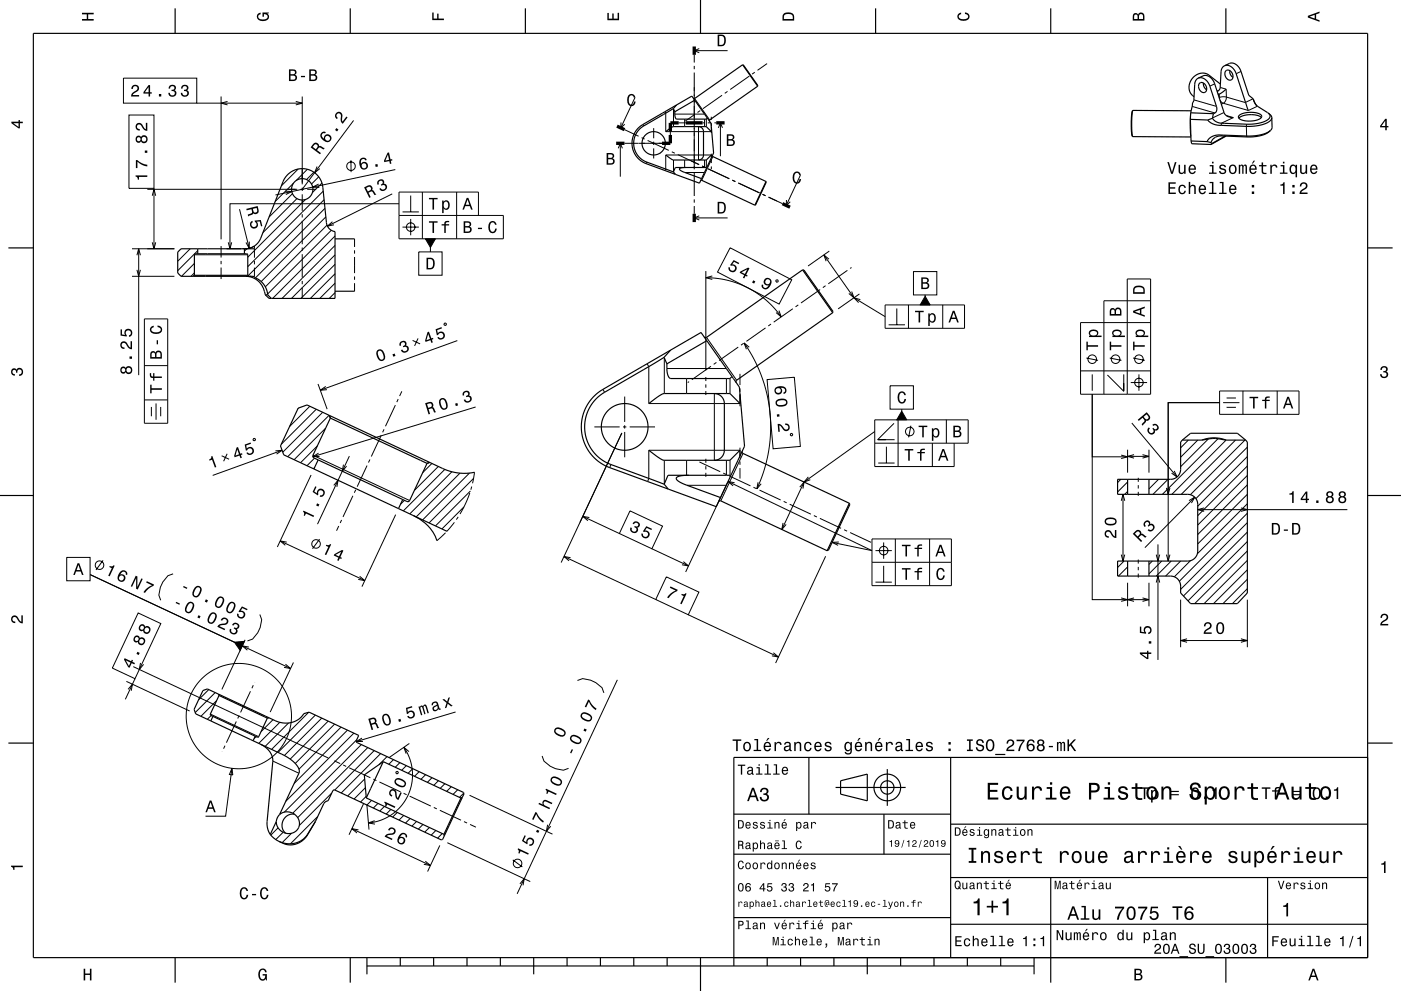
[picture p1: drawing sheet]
<svg xmlns="http://www.w3.org/2000/svg" width="420mm" height="297mm" viewBox="0 0 420 297" stroke-linecap="round" stroke-linejoin="round" font-family="sans-serif">
<g fill="none" stroke="#000" stroke-width=".3">
<path d="M208.1 16.4v2.3M208.1 19.7v1M208.1 15.2h10M209.6 14.6l-1.5 .6 1.5 .6M230 19.1l-2.9 2M37 23.4h22v7.5h-22zM38.7 34.5h7.5v21.9h-7.5zM59 30.9h31.6M66.3 28.9v42.8M68.2 30.4l-1.9 .5 1.9 .5M88.7 30.4l1.9 .5-1.9 .5M90.6 28.9v26.3"/>
<path d="M106 36.1l-15.4 20.6M186.2 36.7l-.1 1.6 1.2-1.1M187.2 38.9l4.2 1.9M190.3 29.3l-4.2 9M192.7 37.3l.3 .5M196 38.4v3M199.3 33.5l.3 .4v5.6h13.6v-2.6M201 39.3v1.1M201.9 32.6v5.3M202.3 34.2h8.9M203.5 36.8h2.1M205.2 35.7v2.2"/>
<path d="M208.1 26.1v1.2M208.1 21.7v29M208.2 29.5l4.5 6.5M208.3 34.3l-2.9 2M209.4 37.9v10M209.9 33.1l-.8 .6M210.6 36.8h.6M211.2 35.7v2.2M211.8 35.7v2.3M212.2 36.8h1M213.2 35v.9M213.2 38.9v1"/>
<path d="M214.2 36.8h.5M215.3 38.3l.7-1.5 .6 1.5M216 36.8v10M216.5 28.5l-5.8 4.1M218.1 27.4l-.8 .6M224.6 22.8l-5.7 4M226.3 21.6l-.8 .6M356.9 34.2l-.1 3.5 .2 3.2M357.4 31.9l6.8 2M357.9 29.9l6.8 2M364.1 25.1l-1.4 .7M365.1 28.1l.4 .1v1"/>
<path d="M365.5 29.2l.1 .3M365.5 29.2h.1M365.7 30l1 .9M365.8 26.2l1.8 .5 .1 2.4M366.7 30.9l7.5 2.2 2.8-1.3M366.7 30.9l-.6 .3M366.9 33.7l-3.4 1.6M367.6 34.6l2.1 .6-3.5 1.7-.1 .7M367.7 29.1l-.3 1.1-.7 .7M367.7 29.1l-1.2-.1-1 .2M367.7 29.1l5.7 1.7M372 21.4l-1.4 .7"/>
<path d="M373.7 37.2l.1 3.8M375.7 29.6l-2.3 1.1M44.2 56.7h44.9M45.6 58.7l.6-2 .5 2M46.2 56.4v18.2M85.5 57.3l2 .1-1.8 .9M87.7 58l-7 7.1M88 54.9l-5.5 5.5M89 59.5l-10.2 10.2M89.4 50.7l-5.1 5M90.1 56.7h1M90.6 56.2v1"/>
<path d="M90.6 58.2v5M91.6 59.8l-17.3 17.3M92.1 56.7h2.7M92.1 50.7l-3.3 3.4M94.1 51.6l-2.2 2.2M95.1 49.9l-.8 1.9 1.6-1.3M95.5 55.2l-1.8 .9 2 .1M95.5 53l-2.1 2.2M96.5 54.9l-2.8 2.8M96.9 57.3l-22.6 22.6M97.2 59.9l-22.8 22.7M105.2 48v3.6"/>
<path d="M117.6 58.1l-19.4 9.7M118.5 50.8l-35.9 7.6M123.1 58.6v4.9M126.6 57.6v14M136.9 57.6v14M185.3 44.4l.7-1.4 .6 1.4M186 43v9.9M187.2 43h13.3M192.3 41.3l.9 .4M193.9 48.6l-.2 .5M194.1 42.1l6.4 3M196 42.4v1"/>
<path d="M196 44.4v3.1M201.4 45.5l.9 .4M201.9 47.9v3.6M203.2 46.3l6.3 3M205.2 47.9v2.3M205.3 51.7h5.9M207.2 48.2l2.4 1.1M208.1 51.7v7M208.1 59.7v1M210.4 49.7l1 .5M210.5 49.8l.9 .4M211.2 47.9v2.3"/>
<path d="M211.8 47.9v2.3M212.3 50.6l6.4 3M213.2 46.5h-13.6v4.2l-.2 .4M213.2 46.1v1.2M213.2 47.9v1M213.2 49.9v.8M213.7 46.9l-3.3 7.1M219.5 54l.9 .4M219.6 54l.9 .4M221.3 54.8l6.4 3M221.4 54.9l6.3 2.9M228.6 58.2l.9 .5"/>
<path d="M230.4 59.1l4.2 1.9M235.8 59.9l-.1 1.7 1.2-1.1M239.9 52.5l-4.2 9.1M366.1 40.5l.1 .2M39.6 74.6h12.7M41.1 76.5l.5-1.9 .5 1.9M41.6 74.6v37.8M45.6 72.6l.6 2 .5-2M57 74.6l-3.7 3.7M58.3 78.9l-3.9 3.9M58.3 76.4h16M59.3 75.1l-6 6"/>
<path d="M66.3 73.7v3.5M66.3 78.2v1M67.9 74.6h4.4M68.4 72.6l.5 2 .6-2M71.8 62.7l2.9 11.7M72.7 74.5h1.8l1.8-.8v3.5M74 74.6l-.7 .7M74.8 72.4l-.1 2-1-1.7M76.3 78.2v1M90.6 64.2v1M90.6 66.2v7M90.6 74.2v1"/>
<path d="M90.6 76.2v7M97.4 62.4l-20.8 20.9M97.7 65l-19.4 19.4M98 67.5l-18.5 18.5M99.3 69l-19.1 19.1M99.7 66.4l-1.5 1.4 1.9-.4M100.4 79.2l-10.2 10.2M100.4 76.4l-13 13M100.4 73.6l-15.8 15.8M100.4 70.7l-18.7 18.7M106.3 71.6v2.4M106.3 75v1"/>
<path d="M106.3 77v4.9M119.6 61.1h-50.7v13.5M119.6 64.6h31.3v7h-31.3v-14h23.8v7M120.7 63.5h4.9M120.7 68.1h4.9M123.1 65.6v4.9M125.5 75.5h7v7h-7zM127.5 71.6h3l-1.5 2.6zM129 74.2v1.3M208.1 61.7v2.4M208.1 65.3h10M209.6 64.7l-1.5 .6 1.5 .6"/>
<path d="M218.9 74.3l18.4 9.6-3.7 7.2-18.5-9.6zM247 76.4l9 12.8 9.3 5.7M248.5 77.7l-1.5-1.3 .7 1.9M248.6 75.2l-6.4 4.5M39.6 82.8h12.7M41.1 80.9l.5 1.9 .5-1.9M43.3 95.6h7v31.3h-7zM58.3 81.8l-1.1 1M66.3 80.2v3.4M76.3 80.2v3M90.6 84.2v1M90.6 86.2v3.2"/>
<path d="M100.4 87.7l-1.7 1.7M100.4 84.9l-4.5 4.5M100.4 82l-7.4 7.4M106.3 82.9v1M106.3 84.9v2.4M133.2 96.9h.6l-.1 .6-.5-.1zM211.6 83.2l3.2 .2 3.2 .6 3.1 .9 3 1.3 3 1.8 2.6 2 2.3 2.2 2.2 2.8M211.6 81.2v29.8M213.5 82.7l-1.9 .5 1.9 .5M229.5 98.3l-5.7 4M231.1 97.1l-.8 .6M232.7 84h.5v.5h-.5z"/>
<path d="M233.5 93.1l.7 1.9-1.5-1.3M237.7 92.5l-5.7 4.1M239.3 91.4l-.8 .6M245.9 86.8l-5.8 4M247.5 85.6l-.8 .6M254 81l-5.7 4.1M255.3 80.2l-.4 .3M255.3 87.4l.7 1.8-1.5-1.2M257.6 88.1l-6.3 4.5M257.9 89.8l-1.9-.6 1.4 1.5M265.3 91.4h23.9v7h-23.9zM266.4 97.3h4.9"/>
<path d="M268.8 92.4v4.9M272.3 91.4v7M273.8 81.4h7v7h-7zM277.3 88.8l1.5 2.6h-3zM277.3 88.4v.4M282.6 91.4v7M344.9 96.7h-21v21.5h21v-34.6h-7v34.6M344.9 90.1h-14v28.1M43.3 119.9h7M43.3 109.6h7M95.3 115.1l2.8 7.5M97.7 115.8l-1.7 1.2 2-.2"/>
<path d="M119.4 119.6l-.5 .9M120.5 117.3l-.7 1.4M123.7 102l2.2 1.1M125.3 101.4l-1 2.3M137.1 102.1l-41.1 14.9M180.7 116.7l.6 .9M187.3 118.8v7.6M194 109l.5 .9v11h27.3v-3M199.2 107.2v10.7M199.9 110.4h17.9M205.8 113.4v4.5M206.6 114.4l-.4 .3"/>
<path d="M211.6 113v1.2M211.6 115.2v1M211.6 117.2v1.2M211.8 101.1l9 12.9M213.1 109.8l-5.7 4M214.2 117.9v20M214.8 108.6l-.8 .6M217.8 113.4v4.5M218.9 113.4v4.6M221.3 104l-5.7 4M221.8 112v3.4M221.8 116.4v1"/>
<path d="M221.8 118.4v3.4M223 102.9l-.9 .5M223.1 102.8l3 4.9 2.2 5 1.7 5.7 .8 5.5 .2 5.7-.6 5.7-1.4 5.9-2.1 5.3M224.6 104.1l-1.5-1.3 .7 1.9M230 113.8l8.1-.7 1.8 20.7-8.1 .7zM266.8 115.6h7v7h-7zM323.9 111.1h21M325.7 107.3l3.5 .7M327.4 112.2v4.9M332 112.4l4.9 4.9v-2.5M332.7 107.3l3.5 .7M336.9 112.2v4.9"/>
<path d="M339 114.6h4.9M339.7 107.3l3.5 .7M341.4 112.2v4.9M365.6 117.2h23.8v7h-23.8zM367.7 119.3h2.8M372.6 117.2v7M382.9 117.2v7M45.4 122v2.8M46.8 120.9v4.9M48.2 122v2.8M66.4 136.6l2.3 1M68.1 136l-1.1 2.2"/>
<path d="M76 131.5h.5v.5h-.6zM82.6 135.1l2-.1-1.7 1.1M84.6 135l-20.8 7.5M89.5 122.3l-.2 .2M92.9 121.8l-6.1 6M93.8 136.4l29 13.6M94.3 137.3l-2.3 2.3M94.8 122.7l-10.5 10.4M95.1 133.6l-5 5.1M95.5 135.8l-1.7 1.1 2-.1M96.7 123.6l-11.9 11.9M97.6 128.3l-9.4 9.5"/>
<path d="M98.7 124.5l-12.4 12.4M103 139.3l-.4 1.9 1.3-1.5M104.7 136.7l-9.5 20.4M110 139.5l-2.9 6.4M110.9 137.7l-.4 .9M114.3 130.5l-3 6.3M115.1 128.7l-.4 .9M118.5 121.4l-2.9 6.4M129.5 138.9l-2.8 2.8M131.4 139.8l-7.2 7.2M142.6 122l-48.8 14.9M178.2 127.9h7.6"/>
<path d="M183.1 139.2l-.3 1M186.4 129.8l-18.2 38.8M186.8 127.9h1M187.3 127.4v1M187.3 129.4v7.6M188.8 127.9h7.6M199.2 137.9v7.1M205.8 137.9v4.5M209.7 138.4l6.2 3M211.6 137.5v1.2M211.6 139.7v1M217.8 137.9v4.5"/>
<path d="M218.9 137.9v4.6M221.8 134.9h-27.3v8.5l-.3 .9M221.8 134.2v3.1M221.8 138.3v1M222.7 135.9l-6.6 14.2M237.1 129.9l.5 .2-.2 .5-.5-.2zM262.2 129.3l-21.1 15.2-6.7 14.2M262.2 132.8h28v-7h-28v14h23.8v-7M263.3 131.8h4.9M263.3 138.8h4.9M265.7 133.9v4.9M268 126.9l-4.9 4.9h2.5"/>
<path d="M269.2 125.8v14M270.3 123.2l1.5 2.6h-3zM270.3 122.6v.6M273.1 127.6l-.7 3.5M279.5 132.8v7M283.7 125.8v7M336.1 136.4l1.9 .5-1.9 .5M338 136.9h-10.6v-18.7v61.5h17M338 134.8v6.9M338 136.8h6.4M339.3 126.8l13.6 16.1M340 136.3l-2 .5 2 .5"/>
<path d="M342.5 136.3l1.9 .5-1.9 .5M344.4 134.8v6.9M356.2 131.9l-2.3 2.3M359.1 131.9l-5.2 5.1M360.3 131.9l1.7-.5 1.8-.2 1.9 .2 1.9 .5M362.2 131.6l-8.3 8.3M365.1 131.5l-16.6 16.7M366.7 120.7h4.9M367.6 131.9l-16.3 16.3M367.7 122.1h2.8M370.4 131.9l-16.3 16.3M373.2 131.9l-16.3 16.4"/>
<path d="M373.9 134l-15.4 15.4M373.9 139.7l-14.8 14.8M373.9 136.8l-14.8 14.9M93.3 142.4l-10.2 21.5M94.3 140.1l-.3 .4M100.1 145.5l1.2-1.6-.3 2M101.6 157.6l-.7 1.5M102.4 155.8l-.4 .9M105.8 148.6l-3 6.3M106.6 146.8l-.4 .9M118.6 154.2l-10.1 21.6M121.3 150l-1.2 1.1"/>
<path d="M133.3 140.7l-12.4 12.4M133.6 159.7l-2.6 2.3M135.5 141.4l-12.7 12.6M136.2 156.5l-2.3 2.8M137.4 154.9l-.6 .8M137.9 141.8l-13.1 13.1M139.1 151.9l-6.6 6.6M140.7 141.8l-14 14M140.8 147.7l-1.3 3.3-1.6 3.1M141 147.1l-10.4 10.5M141.4 145.8l-.3 1M142 143.4l-13.4 13.3"/>
<path d="M142.3 141.5l-.6 3.3M174.7 154.8l11 5.1M176.7 155.1l-2-.3 1.5 1.2M188.9 153.1l9.7 4.6-3.2 6.8-9.7-4.6zM206 145.4h11.7M211.6 141.7v1.2M216.8 141.8l.9 .4M218.2 144.5l-12.6 26.9M218.3 144.3l43.1 20.7-11.9-2.4M218.6 142.6l6.4 3M220.2 144.7l-1.9-.4 1.5 1.3M221.8 140.3v3.1"/>
<path d="M225.9 146l.9 .5M227.3 144.5l-.4 2 1.3-1.5M227.7 146.9l6.3 2.9M234.7 156.7l-.3 2 1.3-1.5M234.9 150.3l.9 .4M236.7 151.1l6.4 3M239.8 146l1.3-1.5-.4 1.9M242.3 142.9l-1.2 1.6 1.8-.7M244 154.5l.9 .4M245.8 155.4l6.3 2.9M253 158.8l1 .4M254.9 159.6l6.2 2.9"/>
<path d="M336 143.7l-1 .9M336.1 150.1l.6-1.9 .5 1.9M336.7 148.2v20M338 147.3l-.8 .9M338 144.4l-3 3.1M341.2 143.2v1.2M341.2 145.4v1M341.2 147.4v1.2M344.5 143.7h-.1M347.3 143.7l-2.9 2.8M349.7 146.2l.5 2 .5-2M350.2 143.7l-4.5 4.5"/>
<path d="M350.2 148.2v-27.5h15.4h-15.4v47.5M352 141.1l.9 1.8-1.7-1.1M356.4 150l1.8-1-1 1.8M358.2 149l-15 15.1M359.1 152.7h44.8M361 152.2l-1.9 .5 1.9 .6M372 152.2l1.9 .5-1.9 .6M373.9 159.5l-19.1 19.1M373.9 156.6l-20 20M373.9 153.8l-20.3 20.4M373.9 151l-15 15M373.9 148.2l-14.8 14.8"/>
<path d="M373.9 145.3l-14.8 14.9M373.9 142.5l-14.8 14.9M20 167.1h7v7h-7zM27 172.2l43.3 20.3M27.1 172.2l60 28.2M30.9 167.9l-2.1 2.9M51.9 172l-1.6 .5-1.5 1.9-.7 1.6-.5 2.4 .6 1.5M84 162.1l25.4 11.9M86 162.5l-2-.4 1.5 1.3M95.8 161.6l-2.1 2.9M107.8 172.7l1.6 1.3-2-.4M169.1 166.8l27.5 12.9"/>
<path d="M171 167.1l-1.9-.3 1.5 1.3M195.4 164.5l11 5.1M199.8 172.9l9.7 4.6-3.2 6.7-9.7-4.5zM204.9 168.3l1.5 1.3-2-.3M247.5 166.7l-15 32M251.5 162.4l-2 .2 1.8 .8M261.4 161.5h23.8v14h-23.8zM261.4 168.5h23.8M262.5 165h4.9M262.5 174.5h4.9M264.9 162.6v4.9M264.9 169.6v4.9"/>
<path d="M268.4 161.5v14M278.7 161.5v14M336.1 179.2l1.9 .5-1.9 .5M336.1 166.2l.6 2 .5-2M337 168.2l-2 1.9M338 169.9l-2.7 2.7M338 174.6v7.1M340 179.2l-2 .5 2 .5M341.2 167.7v1.2M341.2 169.9v1M341.2 171.9v1.2M342.5 179.2l1.9 .5-1.9 .5"/>
<path d="M344.4 174.6v7.1M345.5 168.2l-1.1 1M346.6 174.6l.5-2 .6 2M346.6 166.2l.5 2 .6-2M347.1 163.1v34.7M348.3 168.2l-3.9 3.8M349.7 166.2l.5 2 .5-2M351.1 168.2l-4.5 4.4M353.9 168.2l-4.5 4.4M353.9 179.7v14.3M356.9 168l-4.8 4.9M373.9 176.4l-4.4 4.5"/>
<path d="M373.9 173.6l-7.3 7.3M373.9 170.8l-10.1 10.1M373.9 168l-12.9 12.9M373.9 165.1l-15.7 15.8M373.9 162.3l-17.7 17.8M373.9 179.7v14.3M40 199.8l58.4 27.4M41.4 183.7l6.8 3.2-7.7 16.5-6.8-3.2zM42.1 198.7l-.3 1.9 1.3-1.5M70.3 192.5l3-.3-1.3 2.7zM73.5 191.8l-7 14.8M74.6 193.9l-2-.3 1.6 1.3"/>
<path d="M77.9 184.2l.6 1.5-.5 2.4-.7 1.6-1.6 1.8-1.5 .6M85.6 199.1l1.5 1.3-2-.4M88 198.5l-7 14.9M206.3 184.2l27.1 12.7M231.8 195.6l1.6 1.3-2-.3M353.9 192h20M355.9 191.5l-2 .5 2 .5M372 191.5l1.9 .5-1.9 .5M37.9 204.2l19 8.9M38.4 206.6l1.3-1.5-.4 1.9M40.5 203.4l-2.9 6.2M62.6 206.7l-3 3"/>
<path d="M63.1 214l14.4 6.8M63.3 214.4l-1.1 1.2M64.5 207.6l-6 5.9M65 209.9l-4.8 4.8M70.8 216.2l-2.9 6.4M71.7 214.4l-.4 .9M75.1 207.2l-3 6.3M75.9 205.4l-.4 .9M76.4 204.4v.1M81.8 215.7l-3.5 3.6M83.9 216.5l-6.3 6.3M86.5 216.7l-7 7"/>
<path d="M92.5 213.5l-11.1 11.1M94.5 214.3l-11.2 11.2M96.5 215.2l-11.2 11.2M98.4 216.1l-11.4 11.4M100.3 217l-11.8 11.8M102.2 217.9l-12.6 12.6M104.2 218.8l-16 16M106.1 219.7l-20.4 20.4M136.6 213.4l-29.8 8.9M173.1 203.9l1.6-.5 2.3 .4 1.6 .8 1.9 1.5 .5 1.6M185.1 203.7l-30.1 64.2M66.6 225.3h.1"/>
<path d="M67.5 223.5l-.5 .9M69.5 230.3l-1.9 14.3h-6M69.5 230.3l.3 1.9-1-.1zM76.8 220.8l-.6 .6M81.8 228.1l7.8 3.6M99.4 237.7l-9.7 9.7M100.2 228l1.8 .8M102.9 229.3l.9 .4M104.7 230.1l6.3 3M106.9 221.7l-21.6 21.7M108.3 223.1l-20.5 20.6M108.5 221.2l-1.7 1.1 2-.1"/>
<path d="M109.3 233.5l-5.1 5.1M109.5 236.1l-3.4 3.4M109.8 238.7l-1.7 1.7M110.3 224l-21.1 21.1M111.4 239.9l-1.4 1.4M111.9 233.5l.9 .4M112.2 225l-11.8 11.8M113.7 234.4l6.4 2.9M114.1 225.9l-11.8 11.8M116 226.8l-2.4 2.4M118 227.7l-1.4 1.4M118.8 231.3h.5v.5h-.5z"/>
<path d="M119.9 228.6l-1.4 1.4M121 237.8l.9 .4M121.1 224l1.7 3.3 .8 3.4-.1 4-1.1 3.6-2.2 3.3-2.8 2.5-3.3 1.7-3.6 .8M121.8 229.5l-1.4 1.4M122.6 225.3l-1.5-1.3 .7 1.8M122.7 222.8l-6.2 4.3M122.8 238.6l6.3 3M123.7 230.4l-1.4 1.4M125.7 231.3l-1.4 1.4M127.6 232.2l-1.4 1.4M129.5 233.1l-1.4 1.4M131.4 234l-1.4 1.4"/>
<path d="M133.4 234.9l-1.4 1.4M135.3 235.8l-1.4 1.4M137.2 236.7l-1.4 1.4M139 237.7l-1.2 1.3M140.8 238.3l24.8 11.7M162.5 226.6l.6 1.5 1.8 1.5 1.6 .8 2.4 .4 1.5-.5M83.4 248.1l-2.2 2.2M84.9 249.4l-2.2 2.2M87.4 249.7l-2.8 2.8M92.2 250l.1 .1M95.3 244.7l-8.2 8.2M105.5 248.4l23.5 11"/>
<path d="M107.5 248.7l-2-.3 1.5 1.2M109 240.9l-4.4 9.3M110 241.1l.6 7.5M112.3 246l-1.8 .6 1.9 .4M113.3 240.8l-1.4 1.4M115.2 241.7l-1.3 1.4M117.2 242.6l-1.4 1.4M119.1 243.5l-1.4 1.4M121 244.4l-1.4 1.4M123 245.3l-1.4 1.4M124.9 246.2l-1.4 1.4M126.8 247.1l-1.4 1.4"/>
<path d="M127.5 258.1l1.5 1.3-1.9-.4M128.7 248l-1.4 1.4M130 242l1 .4M130.7 248.9l-1.4 1.4M131.8 253.4l-3.6 7.8M131.9 242.8l6.3 3M132.6 249.8l-1.4 1.4M134.1 252.6l24.9 11.6M139.1 246.2l.9 .5M140.9 247.1l1.8 .8M153.7 257.7l2.9 2.1M164.2 247.2l-.4 1.9 1.3-1.5"/>
<path d="M155.9 264.9l1.3-1.5-.4 1.9"/>
<circle cx="105.2" cy="49.8" r="1.28"/>
<circle cx="123.1" cy="68.1" r="1.28"/>
<circle cx="327.4" cy="107.6" r="1.28"/>
<circle cx="334.4" cy="107.6" r="1.28"/>
<circle cx="341.4" cy="114.6" r="1.28"/>
<circle cx="341.4" cy="107.6" r="1.28"/>
<circle cx="272.7" cy="129.3" r="1.28"/>
<circle cx="29.8" cy="169.4" r="1.28"/>
<circle cx="94.8" cy="163" r="1.28"/>
<circle cx="264.9" cy="165" r="1.28"/>
<circle cx="71.6" cy="214.6" r="15.8"/>
<circle cx="155.2" cy="258.8" r="1.28"/>
</g>
<g fill="none" stroke="#000" stroke-width=".35">
<path d="M10 10h400v277h-400zM52.5 2.5v7.5M105 2.5v7.5M157.5 2.5v7.5M210 0v10M222.6 19.4l-14.4 10.1h-.3M222.6 19.4l4.5 6.4M222.6 19.4l.2 .1 4.3 6.3M262.5 2.5v7.5M315 2.5v7.5M367.1 19.7l-.7 .6-.3 .7-.4 5.6-.8 .8M367.1 19.7a2.94 2.94 0 0 1 3.5 2.4l3.6 11"/>
<path d="M367.1 19.7l1.4-.7a2.94 2.94 0 0 1 3.5 2.4l2.4 7.2 1.3 1M367.5 2.5v7.5M201.9 32.5l-8.9 5.3a6 6 0 0 0-3 5.7 6 6 0 0 0 3.9 5.1l8 2.9M201.9 32.5l.4 1M202.3 33.5l.1 1.4 .4 .8h8.9M202.9 31.4l-1 1.1M208.3 30l-6 3.5M209.4 37.9a1.5 1.5 0 0 1 1.5 1.6v7a1.5 1.5 0 0 1-1.5 1.4M211.7 37.9h-9.8l-2.3 1.6M211.7 37.9l.1 .1M211.8 35.7h-.1M211.8 38l1.4 1.5"/>
<path d="M212 35.4l-4.6-6.6-14.7 8.5a6.5 6.5 0 0 0-3.2 6.2 6.5 6.5 0 0 0 4.2 5.6l16 5.8 2.1-4.6M212 35.4l1.2 1.6 .7 8.8-2.1 4.5M212 35.4l-.2 .3M227.1 25.8l-14.4 10.2v.3M339.6 33.1l-.3 3.9 .3 3.9M339.6 33.1l17.5 .1M339.6 33.1l-.3 .8-.2 3 .1 3.1 .4 .9M356.9 35.8l5.1 .2M356.9 35.8l.2 6.5M356.9 33.8l6.9 .3M356.9 33.8v2M359.2 23.4l1.5-.7a2.94 2.94 0 0 1 3.4 2.4l2.8 8.6a2.67 2.67 0 0 0 2.8 1.5"/>
<path d="M359.2 23.4l-.7 .6-.3 .8-.3 5.3-.4 .7-.6 3M359.2 23.4a2.93 2.93 0 0 1 3.5 2.4l2.1 6.6a1.42 1.42 0 0 1-1 1.7M359.6 25a1.58 1.58 0 0 1 1.8 .3 1.58 1.58 0 0 1 .3 1.8 1.12 1.12 0 0 1-1.2 .6 1.12 1.12 0 0 1-.9-.9l-.3-1zM360.8 24.9l.2 1.1 .7 .9M363.5 35.4l-1.5 .6M363.8 34.1l-.3 1.3M365.2 27.2l-.3 .1M365.9 25.2l-3.5-2.7a4 4 0 0 0-5 1 4 4 0 0 0 .2 5.2l.4 .3M367.5 21.3a1.58 1.58 0 0 1 1.8 .3 1.58 1.58 0 0 1 .3 1.8 1.12 1.12 0 0 1-1.2 .6 1.12 1.12 0 0 1-.9-.9l-.3-1.1zM367.6 26.7l-2.4 1.7M368.7 21.2l.2 1.2 .7 .8M371.5 34.6a6.4 6.4 0 0 1 6.7 0 1.1 1.1 0 0 1-1.2 1.3l-2.1 .4a3.7 3.7 0 0 1-3.6-1.2z"/>
<path d="M375.7 29.6h.1M375.7 29.6l.4 1.2 .7 .9M375.7 29.7l1.1 2M376.8 31.7l3.4 2.2M376.8 31.7h.1M378.1 35.2a6.4 6.4 0 0 0-6.7 .2M380.2 33.9a1.25 1.25 0 0 1 .5 1.3 1.25 1.25 0 0 1-1.1 1l-1.8 .6-2.3 .4-8.5-.2a3.7 3.7 0 0 1-3.5-1.6M380.2 33.9l.8 .7 .3 .6M380.8 39.1l-1.9 1-2.9 .6-9.1-.2a4.6 4.6 0 0 0-5 1.9M380.8 39.1l-1.7 1.2-2.5 .6-2.5 .1-8.2-.3-1.4 .4a2.67 2.67 0 0 0-1.5 1.6M381.3 35.2v3.1l-.5 .8M381.3 35.2a3.5 3.5 0 0 1-3.3 2.3l-3.4 .4-7.7-.3a5.5 5.5 0 0 1-4.9-1.6"/>
<path d="M199.6 46.5l2.3 1.4h9.8M201.9 51.5l.6 .8M205.6 50.2h-.8a.69 .69 0 0 0-1.1 .6l1.1 .7 5.5 2M210 54.2l.4-.2 15.9 7.5M211.7 50.2h-9.2l-.6 1.3M211.7 50.2h.1M211.8 50.2v.1M211.8 47.9h-.1M213.2 46.5l-1.4 1.4M213.6 46.6l.1 .3 15.9 7.5M229.6 54.4l-3.3 7.1M229.6 54.4l.1 .2-3.4 6.9"/>
<path d="M339.6 40.9h.1M339.6 40.9l17.4 .2M357.1 42.3l4.8 .1M357.1 42.3l.1 .8 5.9 .2M361.9 42.4l1.1 .3M363 42.7l.3 .3M363.3 43l-.2 .3M367.3 40.8l-4 2.2M367.5 40.8l-4.4 2.5M2.5 74.3h7.5M59.3 74.6v1.5M73.3 74.6v1.5"/>
<path d="M73.5 74.6a5 5 0 0 0 4.7-3.2l6.6-16.9a6.2 6.2 0 0 1 6.7-3.9 6.2 6.2 0 0 1 5.3 5.5l1.1 10.6a2.99 2.99 0 0 0 2.5 2.7v20h-19.7l-1.2-1M76.3 74.6h-22l-1 1v6.2l1 1 22 .1M100.4 71.6h5.9M410 74.3h7.5M58.3 82.5v-6.1l.3-.3h15.4l.3 .3v6.1M58.3 82.5h16M58.3 82.5l-.3 .3M73.7 82.8a6.1 6.1 0 0 1 5.8 5.6M74.3 82.5l.3 .3M76.3 83.2a6 6 0 0 1 3.9 5.2M79.5 88.4h.7M80.2 88.4l1.1 1"/>
<path d="M100.4 87.3h5.9M240.6 80.9l-28.8 20.2-.7-.1M240.6 80.9l9 12.8M240.6 80.9h.4l8.7 12.4-.1 .4M249.6 93.7l-28.8 20.3-.1 .7M178 118.8l2.7-2.1 29.5-17.1 11.5 16.4 1.5 17.7-8.5 18.1-32.1-11.7-2.2-1.1-1.8-1.4-1.7-1.8-1.4-2.4-.8-2.3-.4-2.7 .2-2.8 .7-2.4 1.1-2.2zM199.1 107.1l-18.1 10.6-1.6 1.2-1.7 1.8-1.4 2.3-.8 2.4-.2 2.8 .3 2.7 1 2.5 1.5 2.3 2.2 2 2.7 1.4 16.1 6M199.1 107.1l.8 1.9M199.9 109v1.4a2.93 2.93 0 0 0 1.2 3h17.7l.6-.6M201.1 104.9l-2 2.2M211.9 102.1l-12 6.9M214.2 117.9a3 3 0 0 1 2.9 3v14a3 3 0 0 1-2.9 3"/>
<path d="M218.8 117.9h-19.7l-1.1 .5-3.5 2.5M218.8 117.9l.1 .1M218.9 118l2.9 2.9M95.4 137.8l-1.3 2.7M95.4 137.8l25.3 11.9M98.7 124.5l-6.6-3.1-2.7 .9-5.3 11.3 1 2.7 9 4.2M98.7 124.5l.3 .8M98.7 124.5l30.1 14.1M99 125.3l-5.2 11.1 .1 .7 1.5 .7M99 125.3l29 13.6M128 138.9l-5.2 11.1-.6 .4-1.5-.7M128.8 138.6l4.7 2.2 2.4 .7 3.2 .4 3.2-.4"/>
<path d="M128.8 138.6l-.8 .3M194.5 134.9l3.5 2.6 1.1 .4h19.7l3-3M222.5 135.2l.2 .7 31.9 14.9M354.4 131.9l-.5 .6v8.2a3 3 0 0 1-3 3h-15.9v4.5h21.1a3 3 0 0 1 3 3v13.9a3 3 0 0 1-3 3.1h-21.1v4.4h15.9a3 3 0 0 1 3 3.1v2l3 3.2h14l3-3.2v-45.2l-.5-.6M354.4 131.9h5.9a14 14 0 0 1 7.3 0h5.8M354.4 131.9l2.5-2.1h14l2.5 2.1M0 148.5h10M94.1 140.5l39.9 18.7M120.7 149.7l-1.2 2.7M124 154.6a12.8 12.8 0 0 1 7 7.4M199.1 145.1l1.2 1.5M206.5 142.4l-2.8 .3-.8 .4-.2 .4 .7 .7 1.6 .9 11 4"/>
<path d="M215.4 150.4l.7-.3 31.9 14.9M218.8 142.4h-18.5l-1.2 2.7M218.8 142.4l.1 .1M218.9 142.5l.1 .1M254.6 150.8l-6.6 14.2M254.6 150.8l.2 .4-6.4 13.7-.4 .1M338 143.7v4.5M344.4 143.7v4.5M410 148.5h10M338 168.2v4.4M344.4 168.2v4.4M63.2 216.1l12.7 5.9"/>
<path d="M63.8 214.7l12.7 5.9M63.8 214.7l-.6 1.4M65.5 208l.2 .4M65.7 208.4l-2.6 5.6 .1 .4 .6 .3M65.7 208.4l14.5 6.8M80.2 215.2l-2.7 5.6-.4 .1-.6-.3M80.5 215.1l2 .9a6.6 6.6 0 0 0 8.6-2.1l1.6-.5 14.8 7-.7 1.5 .2 .6 32 15 .1 .4-5.9 12.5M80.5 215.1l-18.3-8.6-1.4 .5-2.6 5.6 .5 1.3 4.5 2.2M80.5 215.1l-.3 .1M2.5 222.7h7.5M75.9 222l9.8 4.7 2.1 1.4 1.3 1.4a2.25 2.25 0 0 1 .5 2.2l-5.8 12.4M76.5 220.6l-.6 1.4"/>
<path d="M78.2 223.1a5.6 5.6 0 0 1 3.6 5.2l-1.7 17.9a6.1 6.1 0 0 0 .9 3.9M109.8 239.1l23.3 10.9M114.9 228.3l-5.1 10.8M114.9 228.3l23.3 10.9M114.9 228.3l-5.7 3.9 .6 6.9M138.2 239.2l-5.1 10.8M138.6 239l-.4 .2M242.5 227v17M250.5 236h21M252 234l8-2v8l-8-2zM266 230.5v11M285 227v60"/>
<path d="M410 222.7h7.5M410 227h-190v62.5M81 250.1l1.3 1.2 1.4 .9M82.8 246.2l-1.8 3.9M83.8 244.1l-.7 1-.3 1.1M83.8 244.1a3.5 3.5 0 0 1 4.7 .1 3.5 3.5 0 0 1 .5 4.6 3.7 3.7 0 0 1-3.9 .7 3.7 3.7 0 0 1-2.3-3.3M88.3 244a3.3 3.3 0 0 0-3.4 1.9 3.3 3.3 0 0 0 .7 3.8M94.6 246.2l-2.3 3.9a5.9 5.9 0 0 1-7.4 2.6l-1.2-.5M94.6 246.2l-2.4 3.8a6.6 6.6 0 0 1-8.5 2.2M94.6 246.2l2.5-5.4 .5-.5 .8-.3 1.4-3 .4-.3 32.1 15 .4-.1 .5-1.2M133.1 250l.1 .4M220 244h65"/>
<path d="M220 256h65M265 244v12M285 247h125M220 275h65M285 277h125M285 263h125M315 263v31.5M380 263v24M52.5 287v7.5M105 287v7.5M110 289.5h200M110 287v5"/>
<path d="M120 287v2.5M130 287v2.5M140 287v2.5M150 287v2.5M160 287v5M170 287v2.5M180 287v2.5M190 287v2.5M200 287v2.5M210 287v10M230 287v2.5M240 287v2.5"/>
<path d="M250 287v2.5M260 287v5M270 287v2.5M280 287v2.5M290 287v2.5M300 287v2.5M310 287v5M367.5 287v7.5"/>
<circle cx="90.6" cy="56.7" r="3.2"/>
<circle cx="196" cy="42.9" r="3.5"/>
<circle cx="187.3" cy="127.9" r="7"/>
<circle cx="266" cy="236" r="4"/>
<circle cx="266" cy="236" r="2"/>
</g>
<path d="M208.1 13.9v2.5M185 37.8l2.2 1.1M203.5 36.8h-2.5v2.5M210.6 36.8h-5M214.7 36.8h2.5M184.7 43h2.5M201 40.4v2.6h-2.5M208.1 64.1v2.5M234.6 61l2.2 1.1" fill="none" stroke="#000" stroke-width="1" stroke-linecap="butt"/>
<g fill="#000">
<path d="M24.6 3.8h3.5v.5h-1.7v1.4h1.7v.5h-3.5v-.5h1.4v-1.4h-1.4z" fill-rule="evenodd"/>
<path d="M77.3 4.2l.8-.4v.5l-.3 .1a.68 .68 0 0 0-.4 .6 .68 .68 0 0 0 .4 .6 1.68 1.68 0 0 0 2.4-.6 .93 .93 0 0 0-1.1-.8v.8h-.4v-1.3h1.9v.3l-.5 .1 .4 .4a1.19 1.19 0 0 1-.9 1.7 1.9 1.9 0 0 1-2.6-1.3z" fill-rule="evenodd"/>
<path d="M129.6 3.8h.4v1.8h1.1v-1.5h.4v1.5h1.6v.4h-3.5z" fill-rule="evenodd"/>
<path d="M182.1 3.9h.4v1.7h1.1v-1.6h.4v1.6h1.2v-1.8h.4v2.3h-3.5z" fill-rule="evenodd"/>
<path d="M215.1 10.4v3.5h1.2a1.92 1.92 0 0 0 1-3.1 2.18 2.18 0 0 0-2.2-.4zM215.6 10.8a1.38 1.38 0 0 1 1.6 1 1.38 1.38 0 0 1-.9 1.7h-.7z" fill-rule="evenodd"/>
<path d="M235 4a2.21 2.21 0 0 0-.4 2.2h3.5v-1.2a1.92 1.92 0 0 0-3.1-1zM235.3 4.4l.4-.2a1.45 1.45 0 0 1 2 .8v.7h-2.7l.1-1z" fill-rule="evenodd"/>
<path d="M287.3 4.2l.8-.4v.4l-.3 .1a.66 .66 0 0 0-.4 .6 .66 .66 0 0 0 .4 .6 1.69 1.69 0 0 0 2.5-.5 .9 .9 0 0 0-1-.8v-.5a1.24 1.24 0 0 1 1.4 1.1 1.24 1.24 0 0 1-1.1 1.4 1.93 1.93 0 0 1-2.6-1.2z" fill-rule="evenodd"/>
<path d="M339.8 4.2l-.2 2h3.5v-1.4a.98 .98 0 0 0-.7-1 .98 .98 0 0 0-1.2 .6 .84 .84 0 0 0-1.4-.2zM340.1 4.5l.4-.1 .4 .1 .1 1.2h-1zM341.6 4.4l.4-.2a.58 .58 0 0 1 .7 .7v.8h-1.2z" fill-rule="evenodd"/>
<path d="M392.1 4.7v.6l3.5 1.2v-.4l-1-.4v-1.4l1-.4v-.4zM392.6 5l1.5-.5v1z" fill-rule="evenodd"/>
<path d="M3.4 36.5v.4l2.1 1.6h.5v-1.6h.8v-.4h-.8v-.5h-.4v.5zM4 36.9h1.6v1.1z" fill-rule="evenodd"/>
<path d="M39.7 25.7l-.3 1h.4a.71 .71 0 0 1 .6-.9 .71 .71 0 0 1 .8 .5 .71 .71 0 0 1-.5 .9l-.3 .1a1.63 1.63 0 0 0-1.1 1.6h2.4v-.4h-1.9l.8-.8a1.17 1.17 0 0 0 1-1.7 1.17 1.17 0 0 0-1.9-.3zM44.5 25.5l-1.5 2.1v.5h1.5v.8h.5v-.8h.5v-.5h-.5v-2.1zM44.5 26.1v1.5h-1.1zM47.6 28.2v.7h.7v-.7zM50.8 25.7l-.3 .9h.5a.62 .62 0 0 1 .3-.8 .62 .62 0 0 1 .8 .3 .62 .62 0 0 1-.2 .8h-.5v.4a.72 .72 0 0 1 1 .4 .72 .72 0 0 1-.5 1 .72 .72 0 0 1-.9-.5l-.1-.4h-.4a1.18 1.18 0 0 0 1.5 1.2 1.18 1.18 0 0 0 .6-1.8l-.3-.2a1.01 1.01 0 0 0 .1-1.5 1.01 1.01 0 0 0-1.6 .2zM54.6 25.7l-.3 .9h.4a.62 .62 0 0 1 .4-.8 .62 .62 0 0 1 .8 .3 .62 .62 0 0 1-.3 .8h-.4v.4a.72 .72 0 0 1 .9 .4 .72 .72 0 0 1-.5 1 .72 .72 0 0 1-.9-.5v-.4h-.5a1.18 1.18 0 0 0 1.5 1.2 1.18 1.18 0 0 0 .6-1.8l-.2-.2a1.01 1.01 0 0 0 0-1.5 1.01 1.01 0 0 0-1.5 .2z" fill-rule="evenodd"/>
<path d="M86.6 20.8v3.5h1.3a.98 .98 0 0 0 1.1-.7 .98 .98 0 0 0-.6-1.2 .86 .86 0 0 0 .5-1 .86 .86 0 0 0-1-.6zM87.1 21.2h.7a.53 .53 0 0 1 .6 .5 .53 .53 0 0 1-.6 .5h-.7zM87.1 22.7h.7a.61 .61 0 0 1 .8 .5 .61 .61 0 0 1-.7 .7h-.8zM90.2 22.7v.4h1.2v-.4zM92.7 20.8v3.5h1.3a.98 .98 0 0 0 1.1-.7 .98 .98 0 0 0-.6-1.2 .86 .86 0 0 0 .4-1 .86 .86 0 0 0-1-.6zM93.2 21.2h.7a.53 .53 0 0 1 .6 .5 .53 .53 0 0 1-.6 .5h-.7zM93.2 22.7h.7a.61 .61 0 0 1 .7 .5 .61 .61 0 0 1-.6 .7h-.8z" fill-rule="evenodd"/>
<path d="M96.6 39.6a1.48 1.48 0 0 0 .4 2.6 1.26 1.26 0 0 0 1.9 .2 1.26 1.26 0 0 0 0-1.9 1.11 1.11 0 0 0-1.3-.1 1.11 1.11 0 0 0-.5 1.2 1.02 1.02 0 0 1-.5-1.4l.4-.3 .4 .1 .3-.4-.4-.2zM97.4 41.5a.75 .75 0 0 1 1.5 0 .75 .75 0 0 1-1.5 0zM100.9 38.4l-.5 .5 .6 .5 .5-.6zM100.7 34a1.12 1.12 0 0 0 .3 1.7l.3-.4a.71 .71 0 0 1-.4-.9 .71 .71 0 0 1 .9-.4 .71 .71 0 0 1 .4 .9v.4a1.63 1.63 0 0 0 .6 1.8l1.4-1.9-.4-.3-1.1 1.5-.1-1.1a1.15 1.15 0 0 0-.4-1.5 1.15 1.15 0 0 0-1.5 .2z" fill-rule="evenodd"/>
<path d="M188.4 28.6a1.19 1.19 0 0 1 1.3-.4 1.19 1.19 0 0 1 .8 1.1h-.5l-.1-.3a.66 .66 0 0 0-.6-.4 .66 .66 0 0 0-.6 .3l-.2 .5a1.58 1.58 0 0 0 .8 2 .89 .89 0 0 0 .8-1h.5a1.24 1.24 0 0 1-1.1 1.4 1.24 1.24 0 0 1-1.4-1v-1.6z" fill-rule="evenodd"/>
<path d="M415.3 35.6l-1.6 2.1v.5h1.6v.8h.4v-.8h.5v-.4h-.5v-2.2zM415.3 36.2v1.6h-1.1z" fill-rule="evenodd"/>
<path d="M40.6 52.6v.3a.77 .77 0 0 1 .7 .9h.4v-.8h2.5v-.4zM40.7 48v2.4h.5v-1.9a5.2 5.2 0 0 0 3 1.4v-.5a5.3 5.3 0 0 1-3-1.4zM43.4 45.1v.7h.8v-.7zM40.9 40.9a1 1 0 0 0-.1 1.5 1 1 0 0 0 1.5-.1 1.09 1.09 0 0 0 1.6 .2 1.09 1.09 0 0 0 0-1.6 1.09 1.09 0 0 0-1.6 .2l-.8-.5zM42.5 41.7a.71 .71 0 0 1 1.4 0 .71 .71 0 0 1-1.4 0zM41 41.7a.6 .6 0 0 1 1.2 0 .6 .6 0 0 1-1.2 0zM40.9 37.1a1.2 1.2 0 0 0-.2 1.4 1.2 1.2 0 0 0 1.2 .6v-.4a.7 .7 0 0 1-.8-.5 .7 .7 0 0 1 .5-.9 .7 .7 0 0 1 .8 .5l.2 .3a1.64 1.64 0 0 0 1.6 1.1v-2.4h-.5v1.9l-.4-.3-.7-1.2a1.1 1.1 0 0 0-1.7-.1z" fill-rule="evenodd"/>
<path d="M93.8 43.2l-.7 1 2.8 2 .3-.3-1.2-.9 .3-.4 .6-.4 1.1 .6 .3-.4-1.3-.7-.4 .1a.97 .97 0 0 0-.6-1 .97 .97 0 0 0-1.2 .4zM94.3 43.4a.59 .59 0 0 1 .8 .1 .59 .59 0 0 1-.1 .8l-.3 .4-.9-.7z" fill-rule="evenodd"/>
<path d="M108.2 47.5a2.23 2.23 0 0 0 .6 3.3 1.16 1.16 0 0 0 1.4-.6 1.16 1.16 0 0 0-.5-1.5 1.16 1.16 0 0 0-1.5 .4 1.02 1.02 0 0 1 .6-1.4h.4l.3 .4 .5-.1a1.1 1.1 0 0 0-1.8-.5zM108.3 49.7a.75 .75 0 0 1 1.5 0 .75 .75 0 0 1-1.5 0zM112.5 49.3l.1 .7 .7-.1-.2-.8zM116.2 45.8l-1.1 2.4 .1 .4 1.5-.3 .2 .8 .4-.1-.1-.8 .4-.1v-.4l-.5 .1-.5-2.1zM116.3 46.3l.3 1.6-1.1 .2z" fill-rule="evenodd"/>
<path d="M109.2 56.2l1.5 3.1 .4-.2-.6-1.3 1-.4 .8 1.1 .5-.2-.9-1.3h-.4a.97 .97 0 0 0-.1-1.2 .97 .97 0 0 0-1.2-.2zM109.8 56.3l.5-.2a.6 .6 0 0 1 .9 .2 .6 .6 0 0 1-.4 .8l-.5 .3z" fill-rule="evenodd"/>
<path d="M113.3 54.2a.97 .97 0 0 1 1.3-.4 .97 .97 0 0 1 .4 1.2 1.12 1.12 0 0 1 1.1 1.3 1.12 1.12 0 0 1-1.3 1l-.8-.3-.3-.4 .4-.2a.72 .72 0 0 0 1 .5 .72 .72 0 0 0 .3-1.1 .72 .72 0 0 0-1.1-.1l-.1-.4a.62 .62 0 0 0 .5-.7 .62 .62 0 0 0-.8-.5 .62 .62 0 0 0-.4 .8l.1 .3-.4 .2-.1-.5z" fill-rule="evenodd"/>
<path d="M181.9 45.9v3.5h1.3a.98 .98 0 0 0 1.1-.8 .98 .98 0 0 0-.6-1.1 .86 .86 0 0 0 .4-1.1 .86 .86 0 0 0-1-.5zM182.3 46.3h.8a.53 .53 0 0 1 .6 .5 .53 .53 0 0 1-.7 .5h-.7zM182.3 47.7h.8a.61 .61 0 0 1 .7 .6 .61 .61 0 0 1-.7 .6h-.8z" fill-rule="evenodd"/>
<path d="M217.9 40.2v3.5h1.3a.98 .98 0 0 0 1.1-.7 .98 .98 0 0 0-.6-1.1 .86 .86 0 0 0 .4-1.1 .86 .86 0 0 0-1-.6zM218.4 40.7h.7a.53 .53 0 0 1 .6 .5 .53 .53 0 0 1-.7 .5h-.6zM218.4 42.1h.7a.61 .61 0 0 1 .7 .6 .61 .61 0 0 1-.6 .6h-.8z" fill-rule="evenodd"/>
<path d="M238 51.9a1.19 1.19 0 0 1 1.3-.5 1.19 1.19 0 0 1 .8 1.1h-.5l-.1-.3a.66 .66 0 0 0-.6-.4 .66 .66 0 0 0-.6 .4 1.69 1.69 0 0 0 .6 2.4 .89 .89 0 0 0 .8-.9h.5a1.24 1.24 0 0 1-1.1 1.3 1.24 1.24 0 0 1-1.4-1v-1.6z" fill-rule="evenodd"/>
<path d="M350.3 54.6v3.5h2.2v-.4h-1.8v-1.2h1.6v-.4h-1.6v-1h1.8v-.5zM353.6 55.7a1.45 1.45 0 0 0-.3 1.7 1.45 1.45 0 0 0 1.5 .8l.6-.6 .1-.4h-.4l-.4 .6a1.01 1.01 0 0 1-1-1 1.01 1.01 0 0 1 1-1l.4 .5h.4a1.09 1.09 0 0 0-.8-.9 1.09 1.09 0 0 0-1.1 .3zM356.4 54.5v3.6h.4v-1.5a.63 .63 0 0 1 .5-.9 .63 .63 0 0 1 .7 .8v1.6h.5v-1.7a.88 .88 0 0 0-.6-1 .88 .88 0 0 0-1.1 .4v-1.3zM359.6 55.7a1.45 1.45 0 0 0-.2 1.7 1.45 1.45 0 0 0 1.4 .8l.7-.8h-.4l-.6 .4a.76 .76 0 0 1-.7-.9h1.8a1.16 1.16 0 0 0-.5-1.4 1.16 1.16 0 0 0-1.5 .2zM360 55.9l.2-.1a.67 .67 0 0 1 .7 .1 .67 .67 0 0 1 .2 .6h-1.3zM362.6 54.5v.4h.7v2.9h-.9v.3h2.3v-.3h-.9v-3.3zM365.7 54.5v.4h.7v2.9h-1v.3h2.3v-.3h-.9v-3.3zM368.7 55.7a1.45 1.45 0 0 0-.2 1.7 1.45 1.45 0 0 0 1.4 .8l.7-.8h-.4l-.6 .4a.76 .76 0 0 1-.7-.9h1.8a1.16 1.16 0 0 0-.5-1.4 1.16 1.16 0 0 0-1.5 .2zM369.1 55.9l.2-.1a.67 .67 0 0 1 .7 .1 .67 .67 0 0 1 .2 .6h-1.3zM375.3 57.4v.7h.7v-.7zM375.3 55.4v.8h.7v-.8z" fill-rule="evenodd"/>
<path d="M350 48.6l1.1 3.5h.5l1.1-3.5h-.5l-.9 3-.9-3zM353.3 49.4v1.8a.89 .89 0 0 0 .6 1 .89 .89 0 0 0 1.1-.5v.4h.4v-2.7h-.4v1.5a.65 .65 0 0 1-.4 .8 .65 .65 0 0 1-.8-.3v-2zM356.6 49.7a1.45 1.45 0 0 0-.3 1.6 1.45 1.45 0 0 0 1.5 .8l.7-.8h-.4l-.6 .5a.76 .76 0 0 1-.7-.9h1.7a1.17 1.17 0 0 0-.5-1.4 1.17 1.17 0 0 0-1.4 .2zM357 49.9l.2-.2a.67 .67 0 0 1 .7 .1 .67 .67 0 0 1 .2 .7h-1.3zM362.7 49.5v.4h.7v1.8h-1v.4h2.3v-.4h-.9v-2.2zM363.3 48.5v.5h.5v-.5zM365.8 49.5l-.2 .3a.96 .96 0 0 0 1.2 1.2l.3 .1a.6 .6 0 0 1-.5 .8 .6 .6 0 0 1-.7-.6h-.5a1.03 1.03 0 0 0 1.3 .9 1.03 1.03 0 0 0 .7-1.4l-1.3-.5a.54 .54 0 0 1 .4-.7 .54 .54 0 0 1 .6 .5h.4a1.09 1.09 0 0 0-1.7-.6zM368.7 49.7a1.45 1.45 0 0 0-.2 1.7 1.45 1.45 0 0 0 1.5 .7 1.45 1.45 0 0 0 .7-1.8 1.45 1.45 0 0 0-1.6-.9zM369 50a.67 .67 0 0 1 .7-.3 .67 .67 0 0 1 .5 .6 .93 .93 0 0 1 0 1 .93 .93 0 0 1-.9 .4 1.36 1.36 0 0 1-.3-1.7zM371.4 49.4v2.7h.4v-2.1l.2-.3h.3l.1 .3v2.1h.4v-2.1l.4-.4 .2 .6v1.9h.4v-1.9a.69 .69 0 0 0-.5-.9l-.5 .4-.5-.4-.5 .4v-.3zM375.8 48.2l-.5 .8h.3l.7-.8zM374.8 49.7a1.45 1.45 0 0 0-.2 1.6 1.45 1.45 0 0 0 1.4 .8l.7-.8h-.4l-.6 .5a.76 .76 0 0 1-.7-.9h1.7a1.16 1.16 0 0 0-.4-1.4 1.16 1.16 0 0 0-1.5 .2zM375.2 49.9l.2-.2a.67 .67 0 0 1 .7 .1 .67 .67 0 0 1 .2 .7h-1.3zM378.2 48.7v.8h-.7v.4h.7v1.8a1.05 1.05 0 0 0 1.5 .5v-.4a.68 .68 0 0 1-1-.4v-1.5h1v-.4h-1v-.8zM380.8 49.4v2.7h.5v-1.6a.66 .66 0 0 1 .3-.7 .66 .66 0 0 1 .9 .2v.2h.4a.89 .89 0 0 0-.6-.9 .89 .89 0 0 0-1.1 .5v-.4zM383.9 49.5v.4h.7v1.8h-.9v.4h2.3v-.4h-.9v-2.2zM384.6 48.5v.5h.5v-.5zM386.9 49.7a1.5 1.5 0 0 0-.3 1.5 1.5 1.5 0 0 0 1.3 1l.5-.5v1.4h.4v-3.7h-.4v.4l-.3-.4a.92 .92 0 0 0-1.2 .3zM387.2 50a.62 .62 0 0 1 .7-.3 .62 .62 0 0 1 .4 .6 .91 .91 0 0 1 .1 1 .91 .91 0 0 1-1 .4l-.3-.5zM389.8 49.4v1.8a.89 .89 0 0 0 .6 1 .89 .89 0 0 0 1-.5v.4h.5v-2.7h-.5v1.5a.65 .65 0 0 1-.4 .8 .65 .65 0 0 1-.8-.3v-2zM393 49.7a1.45 1.45 0 0 0-.2 1.6 1.45 1.45 0 0 0 1.4 .8l.7-.8h-.4l-.6 .5a.76 .76 0 0 1-.7-.9h1.8a1.16 1.16 0 0 0-.5-1.4 1.16 1.16 0 0 0-1.5 .2zM393.4 49.9l.2-.2a.67 .67 0 0 1 .7 .1 .67 .67 0 0 1 .2 .7h-1.3z" fill-rule="evenodd"/>
<path d="M383.8 55.3v.3h.8v2.5h.5v-3.5h-.3a.77 .77 0 0 1-1 .7zM387.4 57.4v.7h.7v-.7zM387.4 55.4v.8h.7v-.8zM390 54.9l-.3 1h.4a.71 .71 0 0 1 .5-.9 .71 .71 0 0 1 .9 .5 .71 .71 0 0 1-.5 .9l-.3 .2a1.63 1.63 0 0 0-1.1 1.5h2.4v-.4h-1.9l.8-.8a1.17 1.17 0 0 0 1-1.7 1.17 1.17 0 0 0-1.9-.3z" fill-rule="evenodd"/>
<path d="M73.8 62.6l.1 .5 1.5-.4 .1 .5-.1 .7-1.1 .5 .1 .5 1.4-.7 .1-.3a.97 .97 0 0 0 1.2 .1 .97 .97 0 0 0 .4-1.1l-.3-1.1zM75.8 62.6l1.1-.3 .2 .6a.59 .59 0 0 1-.4 .8 .59 .59 0 0 1-.8-.6z" fill-rule="evenodd"/>
<path d="M75.3 66.4l.4-.2 .1 .4a.8 .8 0 0 0-.1 1.3 .8 .8 0 0 0 1.2-.3 .8 .8 0 0 0-.5-1.1l-.1-.4 1.9-.2 .4 1.8-.4 .1-.3-1.4h-1a1.23 1.23 0 0 1 0 1.8 1.23 1.23 0 0 1-1.7-.1 1.23 1.23 0 0 1 .1-1.7z" fill-rule="evenodd"/>
<path d="M127.5 71.6h3l-1.5 2.6z" fill-rule="evenodd"/>
<path d="M127.9 77.2v3.5h1.1a1.92 1.92 0 0 0 1-3 2.17 2.17 0 0 0-2.1-.5zM128.3 77.7a1.38 1.38 0 0 1 1.6 1 1.38 1.38 0 0 1-.9 1.6h-.7z" fill-rule="evenodd"/>
<path d="M128.6 59.3v.4h1.1v3.1h.4v-3.1h1.1v-.4zM132.6 60.1v3.8h.4v-1.5a.93 .93 0 0 0 1 .5 .93 .93 0 0 0 .8-.8 1.27 1.27 0 0 0-.1-1.5 1.27 1.27 0 0 0-1.4-.5l-.3 .4v-.4zM133.2 60.7a.63 .63 0 0 1 .7-.3 .63 .63 0 0 1 .4 .6l.1 .5a.84 .84 0 0 1-.7 1 1.18 1.18 0 0 1-.5-1.8z" fill-rule="evenodd"/>
<path d="M128.6 66.3v.4h1.1v3.1h.4v-3.1h1.1v-.4zM132.4 67.2v.4h.8v2.2h.4v-2.2h1v-.4h-1l.1-.4 .9-.2v-.4a.96 .96 0 0 0-1 0 .96 .96 0 0 0-.4 1z" fill-rule="evenodd"/>
<path d="M139.9 59.3l-1.3 3.5h.5l.4-1h1.4l.3 1h.5l-1.3-3.5zM140.2 59.8l.5 1.6h-1.1z" fill-rule="evenodd"/>
<path d="M139 66.3v3.5h1.3a.98 .98 0 0 0 1.1-.7 .98 .98 0 0 0-.6-1.2 .86 .86 0 0 0 .4-1 .86 .86 0 0 0-1-.6zM139.5 66.7h.7a.53 .53 0 0 1 .6 .6 .53 .53 0 0 1-.7 .5h-.6zM139.5 68.2h.7a.61 .61 0 0 1 .7 .6 .61 .61 0 0 1-.6 .6h-.8zM143.3 68.3v.4h1.2v-.4zM146.7 66.7a2.03 2.03 0 0 0 1 3.2 1.32 1.32 0 0 0 1.2-1.4h-.5a.82 .82 0 0 1-1 .9 1.82 1.82 0 0 1 .3-2.8l.4 .2 .3 .6h.5a1.19 1.19 0 0 0-.9-1.1 1.19 1.19 0 0 0-1.3 .4z" fill-rule="evenodd"/>
<path d="M215.1 60.5v3.5h1.2a1.92 1.92 0 0 0 1-3.1 2.18 2.18 0 0 0-2.2-.4zM215.6 60.9a1.38 1.38 0 0 1 1.6 1 1.38 1.38 0 0 1-.9 1.7h-.7z" fill-rule="evenodd"/>
<path d="M219.9 77.9l-1.1 1.6 .4 .2a.8 .8 0 0 1 1.2 .3 .8 .8 0 0 1-.6 1.1 .8 .8 0 0 1-.9-.9l-.4-.2a1.21 1.21 0 0 0 .8 1.6 1.21 1.21 0 0 0 1.5-1.1 1.21 1.21 0 0 0-1.3-1.3l.6-.7 1.3 .7 .2-.4zM221.9 81.4l-.2 .4 1.4 .7-.4 .7 .4 .2 .4-.7 .5 .2 .1-.4-.4-.2 1-1.9-.4-.2zM222.3 81.6l1.7-.9-.7 1.4zM225.8 84l-.3 .7 .6 .3 .3-.7zM229.4 83.5a1.13 1.13 0 0 0-.4 1.5 1.13 1.13 0 0 0 1.5 .5 1.03 1.03 0 0 1-1.4 .7l-.3-.3v-.5l-.4-.2a1.23 1.23 0 0 0 .9 1.5 1.23 1.23 0 0 0 1.5-.9 1.42 1.42 0 0 0 .5-1.6 1.42 1.42 0 0 0-1.5-.9zM229.4 84.4a.75 .75 0 0 1 1.5 0 .75 .75 0 0 1-1.5 0z" fill-rule="evenodd"/>
<path d="M274.3 93.1v.5h1.1v3h.4v-3h1.1v-.5zM278.3 93.9v3.8h.4v-1.5a.93 .93 0 0 0 1 .5 .93 .93 0 0 0 .8-.8 1.27 1.27 0 0 0-.1-1.5 1.27 1.27 0 0 0-1.3-.4l-.4 .4v-.5zM278.9 94.5a.63 .63 0 0 1 .7-.2 .63 .63 0 0 1 .5 .5v.5a.84 .84 0 0 1-.7 1 1.18 1.18 0 0 1-.5-1.8z" fill-rule="evenodd"/>
<path d="M276.2 83.1v3.5h1.3a.98 .98 0 0 0 1.1-.7 .98 .98 0 0 0-.6-1.1 .86 .86 0 0 0 .4-1.1 .86 .86 0 0 0-1-.6zM276.6 83.6h.8a.53 .53 0 0 1 .6 .5 .53 .53 0 0 1-.7 .5h-.7zM276.6 85h.8a.61 .61 0 0 1 .7 .6 .61 .61 0 0 1-.7 .6h-.8z" fill-rule="evenodd"/>
<path d="M277.3 88.8l1.5 2.6h-3z" fill-rule="evenodd"/>
<path d="M285.6 93.1l-1.2 3.5h.4l.4-1h1.4l.4 1h.4l-1.3-3.5zM285.9 93.6l.5 1.6h-1.1z" fill-rule="evenodd"/>
<path d="M332.9 92.6l-.2 2h3.5v-1.3a.98 .98 0 0 0-.7-1.1 .98 .98 0 0 0-1.2 .6 .83 .83 0 0 0-1.4-.2zM333.2 92.9l.4-.1 .4 .1 .1 1.2h-1zM334.7 92.8l.4-.2a.58 .58 0 0 1 .7 .7v.8h-1.2z" fill-rule="evenodd"/>
<path d="M340.1 85.9a2.2 2.2 0 0 0-.4 2.1h3.5v-1.1a1.92 1.92 0 0 0-3.1-1zM340.4 86.3l.4-.2a1.44 1.44 0 0 1 2 .8v.7h-2.7l.1-1.1z" fill-rule="evenodd"/>
<path d="M339.7 93.2v.5l3.5 1.2v-.4l-1-.4v-1.4l1-.4v-.4zM340.2 93.4l1.5-.5v1.1z" fill-rule="evenodd"/>
<path d="M3.6 110.6a.86 .86 0 0 1 1.4 .2 1.12 1.12 0 0 1 1.5-.4 1.12 1.12 0 0 1 .3 1.6l-.5 .6-.6 .1v-.5a.72 .72 0 0 0 .9-.6 .72 .72 0 0 0-.8-.8 .72 .72 0 0 0-.6 .9h-.4a.62 .62 0 0 0-.4-.8 .62 .62 0 0 0-.8 .5 .62 .62 0 0 0 .5 .7h.4l-.1 .5a1.17 1.17 0 0 1-1-.7 1.17 1.17 0 0 1 .2-1.3z" fill-rule="evenodd"/>
<path d="M36.3 110.1a1 1 0 0 0-.1 1.5 1 1 0 0 0 1.5-.1 1.09 1.09 0 0 0 1.6 .2 1.09 1.09 0 0 0 0-1.6 1.09 1.09 0 0 0-1.6 .2l-.5-.4zM37.9 110.9a.71 .71 0 0 1 1.4 0 .71 .71 0 0 1-1.4 0zM36.4 110.9a.6 .6 0 0 1 1.2 0 .6 .6 0 0 1-1.2 0zM38.8 106.8v.7h.8v-.7zM36.3 102.6a1.2 1.2 0 0 0-.2 1.3 1.2 1.2 0 0 0 1.2 .7v-.5a.71 .71 0 0 1-.8-.5 .71 .71 0 0 1 .5-.8 .71 .71 0 0 1 .8 .5l.2 .3a1.64 1.64 0 0 0 1.6 1.1v-2.4h-.5v1.9l-.4-.3-.7-1.2a1.11 1.11 0 0 0-1.7-.1zM36.1 98.7v1.9l1.9 .3v-.4a.8 .8 0 0 1-.2-1.3 .8 .8 0 0 1 1.2 .1 .8 .8 0 0 1-.3 1.2v.5a1.21 1.21 0 0 0 1-1.5 1.21 1.21 0 0 0-1.6-.9 1.21 1.21 0 0 0-.6 1.8l-.9-.2v-1.5z" fill-rule="evenodd"/>
<path d="M45.3 105.5l-.3 2h3.5v-1.3a.98 .98 0 0 0-.7-1.1 .98 .98 0 0 0-1.2 .6 .84 .84 0 0 0-1.3-.2zM45.6 105.8l.4-.1 .3 .1 .2 1.2h-1.1zM47 105.7l.5-.2a.58 .58 0 0 1 .6 .7v.8h-1.2zM47 102v1.2h.4v-1.2zM45.2 98a1.2 1.2 0 0 0 .8 2 1.93 1.93 0 0 0 2.6-1.2 1.32 1.32 0 0 0-1.4-1.3v.5a.82 .82 0 0 1 .9 1.1 1.83 1.83 0 0 1-2.8-.3l.2-.5 .6-.2v-.5z" fill-rule="evenodd"/>
<path d="M45 115.3v2.6h.5v-1.1h3v-.4h-3v-1.1zM44.9 111.8a.95 .95 0 0 0 0 1.1 .95 .95 0 0 0 1 .4v.8h.4v-.8h2.2v-.5h-2.2v-1h-.4v1h-.4l-.2-1z" fill-rule="evenodd"/>
<path d="M113.1 105a2.44 2.44 0 0 0 1.1 3.2 1.14 1.14 0 0 0 1.3-1.4l-.2-.8a1.51 1.51 0 0 0-1.8-1.3zM113.4 105.3l.6-.2a2.37 2.37 0 0 1 .9 2.5l-.6 .2a2.38 2.38 0 0 1-.9-2.5zM117.7 106.2l.2 .7 .7-.2-.3-.7zM120.1 102.5l-.4 .7 .1 .5 .4-.2a.62 .62 0 0 1 .1-.8 .62 .62 0 0 1 .8 0 .62 .62 0 0 1 .1 .8l-.4 .2 .1 .4a.72 .72 0 0 1 1 .1 .72 .72 0 0 1-.1 1 .72 .72 0 0 1-1-.2l-.2-.2-.4 .1a1.18 1.18 0 0 0 1.8 .6 1.18 1.18 0 0 0-.1-1.9l-.2-.1a.97 .97 0 0 0-.3-1.3 .97 .97 0 0 0-1.3 .3z" fill-rule="evenodd"/>
<path d="M128.2 99.6l-.8 2.5 .2 .4 1.4-.5 .3 .8 .5-.2-.3-.8 .4-.2-.1-.4-.5 .2-.7-2zM128.4 100.1l.5 1.5-1 .4zM130.6 98.7l.4 1.8 .3-.1a.8 .8 0 0 1 1.1-.7 .8 .8 0 0 1 .4 1.2 .8 .8 0 0 1-1.3 .1l-.4 .2a1.21 1.21 0 0 0 1.8 .4 1.21 1.21 0 0 0 .2-1.8 1.21 1.21 0 0 0-1.9 .1l-.1-1 1.4-.5-.1-.4z" fill-rule="evenodd"/>
<path d="M232.5 116.2a1.17 1.17 0 0 0-.1 1.7 1.17 1.17 0 0 0 1.7 0 1.17 1.17 0 0 0-.1-1.7 1.02 1.02 0 0 1 1.4 .7l-.1 .5-.4 .2v.5a1.24 1.24 0 0 0 .8-1.6 1.24 1.24 0 0 0-1.6-.8zM232.6 117a.75 .75 0 0 1 1.4 0 .75 .75 0 0 1-1.4 0zM232.9 119.9a1.13 1.13 0 0 0-.3 1.2 1.13 1.13 0 0 0 1 .8h.8a1.51 1.51 0 0 0 1.7-1.4 2.03 2.03 0 0 0-3.2-.6zM233.2 120.2l.4-.2a1.62 1.62 0 0 1 2.1 .6l-.1 .3a2.38 2.38 0 0 1-2.6 .2v-.7zM232.9 124.2v.7l.8-.1-.1-.7zM233.1 127l.2 2.4h.5l-.2-1.9 .9 .8a1.18 1.18 0 0 0 1.3 .9 1.18 1.18 0 0 0 1-1.4 1.18 1.18 0 0 0-1.4-.9v.5a.7 .7 0 0 1 .9 .4 .7 .7 0 0 1-.4 .9 .7 .7 0 0 1-.9-.4l-.2-.3a1.63 1.63 0 0 0-1.7-1z" fill-rule="evenodd"/>
<path d="M269.4 117.8a1.19 1.19 0 0 1 1.3-.5 1.19 1.19 0 0 1 .9 1.1h-.5l-.1-.3a.66 .66 0 0 0-.6-.4 .66 .66 0 0 0-.6 .4l-.2 .4a1.58 1.58 0 0 0 .8 2 .89 .89 0 0 0 .7-.9h.5a1.24 1.24 0 0 1-1 1.3 1.24 1.24 0 0 1-1.4-1v-1.6z" fill-rule="evenodd"/>
<path d="M325.7 102.4v2.6h.4v-1.1h3.1v-.4h-3.1v-1.1zM326.8 99a.88 .88 0 0 0 .1 1.6h-.4v.4h3.7v-.4h-1.4a.93 .93 0 0 0 .5-1 .93 .93 0 0 0-.9-.8l-.6-.1zM327.1 99.4l.7-.2a.84 .84 0 0 1 1.1 .7 1.14 1.14 0 0 1-1.1 .7 1.14 1.14 0 0 1-1-.7z" fill-rule="evenodd"/>
<path d="M332.7 102.4v2.6h.4v-1.1h3.1v-.4h-3.1v-1.1zM333.8 99a.88 .88 0 0 0 .1 1.6h-.4v.4h3.7v-.4h-1.4a.93 .93 0 0 0 .5-1 .93 .93 0 0 0-.9-.8l-.6-.1zM334.1 99.4l.7-.2a.84 .84 0 0 1 1.1 .7 1.15 1.15 0 0 1-1.1 .7 1.15 1.15 0 0 1-1-.7z" fill-rule="evenodd"/>
<path d="M339.7 102.4v2.6h.4v-1.1h3.1v-.4h-3.1v-1.1zM340.8 99a.87 .87 0 0 0 .1 1.6h-.4v.4h3.7v-.4h-1.4a.93 .93 0 0 0 .5-1 .93 .93 0 0 0-.9-.8l-.6-.1zM341.1 99.4l.7-.2a.84 .84 0 0 1 1.1 .7 1.14 1.14 0 0 1-1.1 .7 1.14 1.14 0 0 1-1-.7z" fill-rule="evenodd"/>
<path d="M414.1 110a1.01 1.01 0 0 1 1.5-.2 1.01 1.01 0 0 1 0 1.6 1.12 1.12 0 0 1 .4 1.5 1.12 1.12 0 0 1-1.6 .3l-.6-.5-.1-.6h.5a.72 .72 0 0 0 .7 .9 .72 .72 0 0 0 .7-.8 .72 .72 0 0 0-.9-.6v-.4a.62 .62 0 0 0 .8-.4 .62 .62 0 0 0-.5-.8 .62 .62 0 0 0-.7 .5v.4h-.5z" fill-rule="evenodd"/>
<path d="M70.9 134.1l-.7 2.5 .1 .5 1.5-.6 .3 .8 .4-.1-.3-.8 .5-.2-.2-.4-.4 .2-.8-2zM71.1 134.7l.6 1.4-1.1 .4zM73.4 133.2l.3 1.9 .4-.2a.8 .8 0 0 1 1.1-.6 .8 .8 0 0 1 .3 1.2 .8 .8 0 0 1-1.2 .1l-.4 .1a1.21 1.21 0 0 0 1.7 .5 1.21 1.21 0 0 0 .2-1.8 1.21 1.21 0 0 0-1.8 .1l-.2-1 1.5-.5-.2-.4z" fill-rule="evenodd"/>
<path d="M127.5 120.8l1 3.4 .4-.1-.4-1.5 .5-.1h.7l.5 1.2 .5-.2-.7-1.3-.3-.2a.97 .97 0 0 0 0-1.2 .97 .97 0 0 0-1.1-.3zM128 121.1l.6-.1a.6 .6 0 0 1 .8 .3 .6 .6 0 0 1-.5 .8l-.5 .1z" fill-rule="evenodd"/>
<path d="M131.9 119.6a2.43 2.43 0 0 0 1 3.2 1.13 1.13 0 0 0 1.3-1.3l-.1-.8a1.51 1.51 0 0 0-1.7-1.4zM132.2 119.9l.7-.2a2.38 2.38 0 0 1 .7 2.5l-.6 .2a2.37 2.37 0 0 1-.8-2.5zM136.4 121l.3 .7 .6-.2-.2-.7zM139 117.4l-.3 .7v.5l.5-.1a.62 .62 0 0 1 .1-.9 .62 .62 0 0 1 .8 .1 .62 .62 0 0 1 0 .8l-.4 .2 .1 .3a.72 .72 0 0 1 1 .2 .72 .72 0 0 1-.2 1 .72 .72 0 0 1-1-.2l-.1-.3-.5 .1a1.18 1.18 0 0 0 1.8 .7 1.18 1.18 0 0 0 .1-1.9l-.3-.1a.97 .97 0 0 0-.2-1.3 .97 .97 0 0 0-1.4 .2z" fill-rule="evenodd"/>
<path d="M270.3 123.2l1.5 2.6h-3z" fill-rule="evenodd"/>
<path d="M271.2 134.6v.4h1.1v3.1h.4v-3.1h1.1v-.4zM275 135.5v.3h.8v2.3h.5v-2.3h1v-.3h-1v-.4l1-.2v-.4a.95 .95 0 0 0-1.1 0 .95 .95 0 0 0-.4 1z" fill-rule="evenodd"/>
<path d="M275.4 127.6v.4h1.1v3.1h.4v-3.1h1.1v-.4zM279.4 128.4v3.7h.4v-1.4a.93 .93 0 0 0 1 .5 .93 .93 0 0 0 .8-.9 1.27 1.27 0 0 0-.1-1.4 1.27 1.27 0 0 0-1.4-.5l-.3 .4v-.4zM280 128.9a.63 .63 0 0 1 .7-.2 .63 .63 0 0 1 .4 .6l.1 .4a.84 .84 0 0 1-.7 1.1 1.18 1.18 0 0 1-.5-1.9z" fill-rule="evenodd"/>
<path d="M282.5 134.6l-1.3 3.5h.5l.4-1.1h1.4l.3 1.1h.5l-1.3-3.5zM282.8 135.1l.5 1.5h-1.1z" fill-rule="evenodd"/>
<path d="M285.8 127.6v3.5h1.3a.98 .98 0 0 0 1.1-.8 .98 .98 0 0 0-.6-1.1 .86 .86 0 0 0 .4-1.1 .86 .86 0 0 0-.9-.5zM286.3 128h.7a.53 .53 0 0 1 .6 .5 .53 .53 0 0 1-.6 .5h-.7zM286.3 129.5h.7a.61 .61 0 0 1 .8 .5 .61 .61 0 0 1-.7 .7h-.8z" fill-rule="evenodd"/>
<path d="M341.1 125.8l.3 .4 1.1-1 .6 .9-.9 1.1 .4 .4 .9-1.2v-.4a.97 .97 0 0 0 1.2-.4 .97 .97 0 0 0-.2-1.2l-.7-.9zM342.8 124.9l.9-.7 .4 .4a.6 .6 0 0 1 0 .9 .6 .6 0 0 1-.9-.2z" fill-rule="evenodd"/>
<path d="M344.4 128.1l.3 .3a.72 .72 0 0 0-.2 1.1 .72 .72 0 0 0 1.1 .1 .72 .72 0 0 0-.2-1.1l.4-.3a.62 .62 0 0 0 .8 .4 .62 .62 0 0 0 .3-.9 .62 .62 0 0 0-.9-.2l-.3 .2-.2-.4a1.08 1.08 0 0 1 1.6 .2 1.08 1.08 0 0 1-.5 1.6l-.4-.1a1.12 1.12 0 0 1-.9 1.3 1.12 1.12 0 0 1-1.3-1l.1-.8z" fill-rule="evenodd"/>
<path d="M374.6 118.9v.4h1.1v3.1h.4v-3.1h1.1v-.4zM378.4 119.8v.4h.8v2.2h.4v-2.2h1v-.4h-1l.1-.4 .9-.2v-.4a.96 .96 0 0 0-1 0 .96 .96 0 0 0-.4 1z" fill-rule="evenodd"/>
<path d="M385.9 118.9l-1.3 3.5h.5l.4-1h1.4l.3 1h.5l-1.3-3.5zM386.2 119.4l.5 1.6h-1.1z" fill-rule="evenodd"/>
<path d="M63.3 136.8l.3-.2 1.3 3.4-.5 .1-.8-2.3-.8 .3-.1-.4a.77 .77 0 0 0 .6-.9z" fill-rule="evenodd"/>
<path d="M91 153l-.2 .4a.77 .77 0 0 1 .3 1.1l.3 .1 .3-.7 2.3 1.1 .2-.5zM95.1 150.9l-.3 .6 .7 .3 .2-.6zM94.5 145.7l-.8 1.7 1.6 1.1 .1-.4a.8 .8 0 0 1 .4-1.2 .8 .8 0 0 1 1.1 .6 .8 .8 0 0 1-.9 .9l-.2 .4a1.21 1.21 0 0 0 1.6-.9 1.21 1.21 0 0 0-1.1-1.4 1.21 1.21 0 0 0-1.3 1.3l-.8-.5 .7-1.4z" fill-rule="evenodd"/>
<path d="M189.9 156.5l-.3 .4 .4 .2a.62 .62 0 0 1 .7-.5 .62 .62 0 0 1 .6 .6 .62 .62 0 0 1-.6 .6l-.4-.2-.2 .4a.72 .72 0 0 1 .7 .8 .72 .72 0 0 1-.8 .6 .72 .72 0 0 1-.6-.8l.1-.4-.5-.2a1.18 1.18 0 0 0 .9 1.8 1.18 1.18 0 0 0 1.3-1.4l-.1-.3a1.01 1.01 0 0 0 .6-1.3 1.01 1.01 0 0 0-1.4-.5zM193.8 157.7l-1.1 1.6 .4 .1a.8 .8 0 0 1 1.2 .3 .8 .8 0 0 1-.6 1.1 .8 .8 0 0 1-.9-.8l-.4-.2a1.21 1.21 0 0 0 .9 1.6 1.21 1.21 0 0 0 1.4-1.1 1.21 1.21 0 0 0-1.3-1.3l.5-.8 1.4 .7 .2-.4z" fill-rule="evenodd"/>
<path d="M343.1 156.4a.9 .9 0 0 1 1.2-.4 .9 .9 0 0 1 .5 1 1.12 1.12 0 0 1 1.4 .8 1.12 1.12 0 0 1-.9 1.4h-.8l-.5-.3 .4-.3a.72 .72 0 0 0 1.1 .1 .72 .72 0 0 0-.1-1.1 .72 .72 0 0 0-1.1 .3l-.2-.3a.62 .62 0 0 0 .2-.9 .62 .62 0 0 0-.8-.2 .62 .62 0 0 0-.2 .9l.2 .2-.3 .3a1.04 1.04 0 0 1-.1-1.5z" fill-rule="evenodd"/>
<path d="M381.3 156.7v3.5h1.1a1.92 1.92 0 0 0 1-3 2.19 2.19 0 0 0-2.1-.5zM381.8 157.2a1.37 1.37 0 0 1 1.5 1 1.37 1.37 0 0 1-.9 1.6h-.6zM384.9 158.7v.4h1.2v-.4zM387.4 156.7v3.5h1.1a1.92 1.92 0 0 0 1-3 2.19 2.19 0 0 0-2.1-.5zM387.8 157.2a1.37 1.37 0 0 1 1.6 1 1.37 1.37 0 0 1-.9 1.6h-.7z" fill-rule="evenodd"/>
<path d="M386.5 147.9v.3h.9v2.5h.4v-3.5h-.3a.77 .77 0 0 1-1 .7zM391.5 147.3l-1.6 2.1v.5h1.6v.8h.4v-.8h.5v-.4h-.5v-2.2zM391.5 147.9v1.6h-1.1zM394.6 150v.7h.7v-.7zM397.9 147.5l-.2 .3a.8 .8 0 0 0 .3 1.1 1.09 1.09 0 0 0-.2 1.6 1.09 1.09 0 0 0 1.7 0 1.09 1.09 0 0 0-.2-1.6 .95 .95 0 0 0 .3-1.4 .95 .95 0 0 0-1.4-.2zM397.9 149.8a.75 .75 0 0 1 1.5 0 .75 .75 0 0 1-1.5 0zM398.1 148.2a.59 .59 0 0 1 1.1 0 .59 .59 0 0 1-1.1 0zM401.6 147.5l-.2 .3a.8 .8 0 0 0 .4 1.1 1.09 1.09 0 0 0-.2 1.6 1.09 1.09 0 0 0 1.6 0 1.09 1.09 0 0 0-.2-1.6 .95 .95 0 0 0 .3-1.4 .95 .95 0 0 0-1.4-.2zM401.7 149.8a.71 .71 0 0 1 1.4 0 .71 .71 0 0 1-1.4 0zM401.8 148.2a.6 .6 0 0 1 1.2 0 .6 .6 0 0 1-1.2 0z" fill-rule="evenodd"/>
<path d="M23.2 168.8l-1.2 3.5h.4l.4-1h1.4l.4 1h.4l-1.2-3.5zM23.5 169.3l.5 1.5h-1z" fill-rule="evenodd"/>
<path d="M32.9 169.6l-.1 .3 .7 .4-1 2.2 .4 .2 1.5-3.2-.3-.1a.77 .77 0 0 1-1.2 .2zM36.2 171.2l-.5 .6a1.42 1.42 0 0 0-.4 1.8 1.42 1.42 0 0 0 1.5 .7 1.15 1.15 0 0 0 .8-1.4 1.15 1.15 0 0 0-1.5-.7 1.03 1.03 0 0 1 1.2-.8l.4 .3v.5l.4 .2a1.15 1.15 0 0 0-.5-1.4 1.15 1.15 0 0 0-1.4 .2zM35.6 173.2a.75 .75 0 0 1 1.5 0 .75 .75 0 0 1-1.5 0z" fill-rule="evenodd"/>
<path d="M40.7 172.5l-1.5 3.2 .4 .2 1.2-2.6v3.2l.5 .2 1.5-3.2-.4-.2-1.2 2.6v-3.1zM44 174.2l-.2 .4 1.8 .8a5.2 5.2 0 0 0-2.6 2.1l.5 .2a5.2 5.2 0 0 1 2.5-2.1l.2-.4z" fill-rule="evenodd"/>
<path d="M55.1 175.6l-.2 .4 1.1 .5 .2-.4zM58.4 176.1a1.9 1.9 0 0 0-.1 2.9 2.03 2.03 0 0 0 2.1-2.5 1.13 1.13 0 0 0-.9-.9 1.13 1.13 0 0 0-1.1 .5zM59 176.1a.63 .63 0 0 1 .6-.1 .63 .63 0 0 1 .4 .6l-.1 .5a1.61 1.61 0 0 1-1.4 1.5l-.3-.2a2.29 2.29 0 0 1 .8-2.3zM61.7 179.6l-.3 .7 .6 .3 .3-.7zM65.1 179.3a1.9 1.9 0 0 0 0 2.8 2.03 2.03 0 0 0 2.1-2.5 1.13 1.13 0 0 0-.9-.9 1.13 1.13 0 0 0-1.2 .6zM65.8 179.3a.63 .63 0 0 1 .6-.1 .63 .63 0 0 1 .4 .6l-.1 .4a1.61 1.61 0 0 1-1.5 1.6l-.2-.3a2.29 2.29 0 0 1 .8-2.2zM68.5 180.9a1.91 1.91 0 0 0-.1 2.8 2.03 2.03 0 0 0 2.2-2.5 1.13 1.13 0 0 0-.9-.9 1.13 1.13 0 0 0-1.2 .6zM69.1 180.9a.63 .63 0 0 1 .7-.1 .63 .63 0 0 1 .4 .6l-.1 .4a1.61 1.61 0 0 1-1.5 1.5l-.3-.2a2.29 2.29 0 0 1 .8-2.2zM72.5 181.7l-1 1.6 .4 .2a.8 .8 0 0 1 1.2 .3 .8 .8 0 0 1-.6 1.1 .8 .8 0 0 1-1-.9l-.4-.2a1.21 1.21 0 0 0 .9 1.6 1.21 1.21 0 0 0 1.5-1.1 1.21 1.21 0 0 0-1.4-1.3l.6-.7 1.3 .6 .2-.4z" fill-rule="evenodd"/>
<path d="M97.8 163.2l-.1 .4 .7 .3-1 2.3 .4 .2 1.5-3.2-.3-.2a.77 .77 0 0 1-1.2 .2zM100.2 166.1l-.1 .4 1.4 .6-.4 .8 .4 .2 .4-.8 .4 .2 .2-.3-.5-.2 .9-2-.4-.2zM100.6 166.3l1.7-1-.7 1.5z" fill-rule="evenodd"/>
<path d="M201 175.8l-.2 .4 1.7 .8a5.2 5.2 0 0 0-2.5 2.1l.4 .2a5.2 5.2 0 0 1 2.6-2.1l.2-.4zM204.4 178l-.2 .3 .8 .3-1.1 2.3 .4 .2 1.5-3.2-.3-.1a.77 .77 0 0 1-1.1 .2z" fill-rule="evenodd"/>
<path d="M270.4 163.3v.4h1v3.1h.5v-3.1h1.1v-.4zM274.2 164.2v.3h.8v2.3h.4v-2.3h1v-.3h-1l.1-.4 .9-.2v-.4a.96 .96 0 0 0-1 0 .96 .96 0 0 0-.4 1z" fill-rule="evenodd"/>
<path d="M270.4 170.3v.4h1v3.1h.5v-3.1h1.1v-.4zM274.2 171.2v.3h.8v2.3h.4v-2.3h1v-.3h-1l.1-.4 .9-.2v-.4a.96 .96 0 0 0-1 0 .96 .96 0 0 0-.4 1z" fill-rule="evenodd"/>
<path d="M281.7 163.3l-1.3 3.5h.5l.3-1.1h1.4l.4 1.1h.5l-1.3-3.5zM282 163.8l.5 1.5h-1.1z" fill-rule="evenodd"/>
<path d="M281.1 170.7a1.19 1.19 0 0 1 1.3-.5 1.19 1.19 0 0 1 .8 1.1h-.5l-.1-.3a.66 .66 0 0 0-.6-.4 .66 .66 0 0 0-.6 .4 1.69 1.69 0 0 0 .6 2.4 .89 .89 0 0 0 .8-.9h.5a1.24 1.24 0 0 1-1.1 1.3 1.24 1.24 0 0 1-1.4-1v-1.6z" fill-rule="evenodd"/>
<path d="M331.4 159.2a1.2 1.2 0 0 0-.2 1.3 1.2 1.2 0 0 0 1.2 .7v-.5a.71 .71 0 0 1-.8-.5 .71 .71 0 0 1 .5-.9 .71 .71 0 0 1 .8 .5l.2 .3a1.63 1.63 0 0 0 1.6 1.1v-2.4h-.5v1.9l-.4-.2-.7-1.2a1.11 1.11 0 0 0-1.7-.1zM331.6 155.4a1.13 1.13 0 0 0-.4 1.2 1.13 1.13 0 0 0 1 .8 1.9 1.9 0 0 0 2.6-1.1 2.03 2.03 0 0 0-3.2-.9zM331.6 155.9a2.38 2.38 0 0 1 2.7 0v.7a2.37 2.37 0 0 1-2.7 0z" fill-rule="evenodd"/>
<path d="M340.4 159.2l-.8 .8 2.5 2.4 .3-.3-1-1 .3-.4 .7-.3 1 .8 .3-.4-1.2-.9-.4 .1a.97 .97 0 0 0-.5-1.1 .97 .97 0 0 0-1.2 .3zM340.6 159.5a.6 .6 0 0 1 1 0 .6 .6 0 0 1-.2 .9l-.3 .4-.9-.8z" fill-rule="evenodd"/>
<path d="M3.6 184.7a1.22 1.22 0 0 1 2 .8l.8 .8v-1.9h.4v2.4a2.76 2.76 0 0 1-2-1.8 .69 .69 0 0 0-1.1 .5 .69 .69 0 0 0 .9 .8v.4a1.19 1.19 0 0 1-1.2-.6 1.19 1.19 0 0 1 .2-1.4z" fill-rule="evenodd"/>
<path d="M37.4 197.3l-.2 .4 1.2 2.3 .4 .1 .7-1.3 .8 .3 .2-.4-.8-.4 .2-.4-.4-.2-.2 .5zM37.7 197.9l1.4 .7-.5 1zM41.2 195.4l-.3 .6 .7 .3 .3-.6zM40.4 190.7a.95 .95 0 0 0-.4 1.3 .95 .95 0 0 0 1.3 .4 1.09 1.09 0 0 0 1.4 .8 1.09 1.09 0 0 0 .7-1.4 1.09 1.09 0 0 0-1.5-.6l-.3-.6a.88 .88 0 0 0-1.2 .1zM41.7 192.2a.71 .71 0 0 1 1.4 0 .71 .71 0 0 1-1.4 0zM40.4 191.5a.6 .6 0 0 1 1.2 0 .6 .6 0 0 1-1.2 0zM42 187.3a.95 .95 0 0 0-.4 1.4 .95 .95 0 0 0 1.3 .3 1.09 1.09 0 0 0 1.4 .8 1.09 1.09 0 0 0 .7-1.4 1.09 1.09 0 0 0-1.5-.5l-.3-.6a.88 .88 0 0 0-1.2 0zM43.3 188.8a.71 .71 0 0 1 1.4 0 .71 .71 0 0 1-1.4 0zM42 188.2a.6 .6 0 0 1 1.2 0 .6 .6 0 0 1-1.2 0z" fill-rule="evenodd"/>
<path d="M52.8 180.4l-.1 .3 1.1 .5 .1-.3zM56.1 180.9a1.9 1.9 0 0 0 0 2.8 2.03 2.03 0 0 0 2.1-2.5 1.13 1.13 0 0 0-.9-.9 1.13 1.13 0 0 0-1.2 .6zM56.8 180.9a.63 .63 0 0 1 .6-.1 .63 .63 0 0 1 .4 .6l-.1 .4a1.6 1.6 0 0 1-1.5 1.5l-.2-.2a2.29 2.29 0 0 1 .8-2.2zM59.5 184.4l-.3 .7 .6 .3 .3-.7zM62.9 184a1.9 1.9 0 0 0-.1 2.9 2.03 2.03 0 0 0 2.2-2.5 1.13 1.13 0 0 0-.9-.9 1.13 1.13 0 0 0-1.2 .5zM63.5 184.1a.63 .63 0 0 1 .7-.1 .63 .63 0 0 1 .4 .5l-.1 .5a1.6 1.6 0 0 1-1.5 1.5l-.3-.2a2.29 2.29 0 0 1 .8-2.2zM66.5 185.4l-.3 .4 .4 .2a.71 .71 0 0 1 .8-.5 .71 .71 0 0 1 .6 .8 .71 .71 0 0 1-.8 .6h-.4a1.64 1.64 0 0 0-1.7 1l2.2 1 .2-.4-1.7-.8 1.1-.4a1.18 1.18 0 0 0 1.6-1.3 1.18 1.18 0 0 0-2-.6zM69.8 186.9l-.2 .4 .4 .2a.62 .62 0 0 1 .6-.6 .62 .62 0 0 1 .6 .6 .62 .62 0 0 1-.5 .7l-.5-.2-.1 .4a.72 .72 0 0 1 .6 .8 .72 .72 0 0 1-.8 .6 .72 .72 0 0 1-.6-.9l.1-.3-.4-.2a1.18 1.18 0 0 0 .8 1.7 1.18 1.18 0 0 0 1.3-1.4l-.1-.2a1.01 1.01 0 0 0 .7-1.4 1.01 1.01 0 0 0-1.5-.4z" fill-rule="evenodd"/>
<path d="M70.3 192.5l3-.3-1.3 2.7z" fill-rule="evenodd"/>
<path d="M341.7 195.5v.5l2.1 1.5h.5v-1.5h.8v-.5h-.8v-.5h-.4v.5zM342.3 196h1.6v1.1zM344.4 192.2v.7h.7v-.7zM341.7 187.8v1.9l1.9 .2v-.4a.8 .8 0 0 1-.3-1.2 .8 .8 0 0 1 1.3 .1 .8 .8 0 0 1-.4 1.2v.4a1.21 1.21 0 0 0 1.1-1.5 1.21 1.21 0 0 0-1.7-.8 1.21 1.21 0 0 0-.5 1.8l-1-.2v-1.5z" fill-rule="evenodd"/>
<path d="M361.2 186.8l-.3 .9h.5a.7 .7 0 0 1 .5-.8 .7 .7 0 0 1 .8 .5 .7 .7 0 0 1-.5 .8l-.2 .2a1.63 1.63 0 0 0-1.2 1.6h2.4v-.5h-1.9l.9-.8a1.17 1.17 0 0 0 .9-1.6 1.17 1.17 0 0 0-1.9-.3zM364.9 186.9a2.02 2.02 0 0 0 .9 3.2 2.03 2.03 0 0 0 .9-3.2 1.11 1.11 0 0 0-1.8 0zM365.5 187h.6a2.37 2.37 0 0 1 0 2.6h-.6a2.38 2.38 0 0 1 0-2.6z" fill-rule="evenodd"/>
<path d="M414.2 184.2a1.18 1.18 0 0 1 1.9 .3 1.18 1.18 0 0 1-1 1.7l-.8 .8h1.9v.4h-2.4a2.76 2.76 0 0 1 1.8-2 .69 .69 0 0 0-.5-1.1 .69 .69 0 0 0-.8 .9h-.4z" fill-rule="evenodd"/>
<path d="M110.4 215.4l1 3.4 .5-.1-.5-1.5 .5-.1 .7 .1 .5 1.1 .6-.2-.7-1.3-.4-.1a.97 .97 0 0 0 .1-1.2 .97 .97 0 0 0-1.2-.4zM111 215.7l.5-.1a.6 .6 0 0 1 .9 .3 .6 .6 0 0 1-.6 .8l-.5 .1z" fill-rule="evenodd"/>
<path d="M114.9 214.2a2.43 2.43 0 0 0 1 3.3 1.14 1.14 0 0 0 1.3-1.4l-.2-.8a1.51 1.51 0 0 0-1.6-1.4zM115.2 214.5l.6-.2a2.37 2.37 0 0 1 .8 2.5l-.7 .2a2.38 2.38 0 0 1-.7-2.5zM119.4 215.6l.2 .8 .7-.2-.2-.8zM121.7 212.2l.3 1.8 .4-.1a.8 .8 0 0 1 1.1-.6 .8 .8 0 0 1 .3 1.2 .8 .8 0 0 1-1.3 0l-.4 .2a1.21 1.21 0 0 0 1.7 .6 1.21 1.21 0 0 0 .3-1.9 1.21 1.21 0 0 0-1.8 0l-.2-.9 1.5-.5-.1-.4z" fill-rule="evenodd"/>
<path d="M125.4 211.8l.8 2.6 .4-.1-.5-1.8v-.6l.3-.1 .2 .3 .6 2 .4-.1-.6-2 .2-.5 .4 .5 .6 1.8 .4-.1-.6-1.8a.69 .69 0 0 0-.7-.8l-.5 .6-.5-.3-.4 .6-.1-.3zM129.8 210.5l-.4 .5v.4l.4-.1a.55 .55 0 0 1 .5-.7 .55 .55 0 0 1 .6 .6l-.2 .1a.91 .91 0 0 0-1.1 .9 .91 .91 0 0 0 1.1 .9l.7-.6 .2 .2 .5-.1-.1-.3h-.2l-.5-1.5a.91 .91 0 0 0-1.5-.3zM130.1 212.1l1-.6a.77 .77 0 0 1 0 .9 .77 .77 0 0 1-.8 .3zM132.6 209.6l1.3 1.1-.5 1.6 .5-.2 .3-1.2 1 .8 .5-.1-1.3-1.1 .5-1.5-.5 .1-.4 1.2-.9-.8z" fill-rule="evenodd"/>
<path d="M166.5 218.2a1.14 1.14 0 0 0 .2 1.9 1.9 1.9 0 0 0 2.8 .1 2.03 2.03 0 0 0-2.5-2.2zM166.8 218.5a2.38 2.38 0 0 1 2.4 1.1l-.3 .7a2.37 2.37 0 0 1-2.4-1.2z" fill-rule="evenodd"/>
<path d="M171.4 224.5l-.5 1.1 .4 .2 .5-1.1zM171.3 220.4a1.14 1.14 0 0 0 .1 1.9 1.9 1.9 0 0 0 2.8 .1 2.03 2.03 0 0 0-2.4-2.2zM171.6 220.8a2.37 2.37 0 0 1 2.3 1.1l-.2 .6a2.38 2.38 0 0 1-2.4-1.1zM175.2 218.3l-.3 .7 .7 .3 .3-.7zM174.5 213.7a1.14 1.14 0 0 0 .1 1.9 1.9 1.9 0 0 0 2.8 0 2.03 2.03 0 0 0-2.5-2.1zM174.7 214a2.37 2.37 0 0 1 2.4 1.1l-.3 .6a2.38 2.38 0 0 1-2.4-1.1zM176.3 209.6l-1 2.2 .4 .2 .8-1.7a5.2 5.2 0 0 0 2.1 2.5l.2-.4a5.3 5.3 0 0 1-2.1-2.6z" fill-rule="evenodd"/>
<path d="M219.6 221.6v.4h1.1v3.1h.5v-3.1h1v-.4zM223.1 222.7a1.45 1.45 0 0 0-.2 1.7 1.45 1.45 0 0 0 1.6 .7 1.45 1.45 0 0 0 .6-1.8 1.45 1.45 0 0 0-1.6-.9zM223.4 223a.67 .67 0 0 1 .7-.3 .67 .67 0 0 1 .5 .6 .93 .93 0 0 1 .1 1.1 .93 .93 0 0 1-1 .3 1.36 1.36 0 0 1-.3-1.7zM226.1 221.5v.4h.7v2.8h-.9v.4h2.3v-.4h-.9v-3.2zM230.2 221.2l-.5 .8h.3l.7-.8zM229.2 222.7a1.45 1.45 0 0 0-.2 1.6 1.45 1.45 0 0 0 1.4 .8l.7-.8h-.4l-.6 .5a.75 .75 0 0 1-.7-.9h1.8a1.16 1.16 0 0 0-.5-1.4 1.16 1.16 0 0 0-1.5 .2zM229.6 222.9l.2-.2a.67 .67 0 0 1 .7 .1 .67 .67 0 0 1 .2 .7h-1.3zM232.2 222.4v2.7h.4v-1.5a.67 .67 0 0 1 .4-.8 .67 .67 0 0 1 .8 .2l.1 .2h.4a.89 .89 0 0 0-.7-.9 .89 .89 0 0 0-1 .5v-.4zM235.3 222.5l-.2 .7h.4a.55 .55 0 0 1 .7-.5 .55 .55 0 0 1 .3 .7l-.2 .1a.91 .91 0 0 0-1.3 .5 .91 .91 0 0 0 .8 1.2l.9-.5 .1 .4h.5l-.2-.6v-1.4a1.02 1.02 0 0 0-.7-.8 1.02 1.02 0 0 0-1.1 .2zM235.5 224l1.1-.3a.77 .77 0 0 1-.2 .9 .77 .77 0 0 1-.9 .1zM238.1 222.4v2.7h.4v-1.6a.63 .63 0 0 1 .6-.8 .63 .63 0 0 1 .7 .7v1.7h.4v-1.8a.89 .89 0 0 0-.6-1 .89 .89 0 0 0-1.1 .5v-.4zM241.4 222.7a1.45 1.45 0 0 0-.3 1.7 1.45 1.45 0 0 0 1.5 .7l.6-.5 .1-.5h-.4l-.4 .7a1.02 1.02 0 0 1-1-1.1 1.02 1.02 0 0 1 1-1l.4 .6h.4a1.09 1.09 0 0 0-.8-1 1.09 1.09 0 0 0-1.1 .4zM244.4 222.7a1.45 1.45 0 0 0-.3 1.6 1.45 1.45 0 0 0 1.5 .8l.7-.8h-.4l-.6 .5a.75 .75 0 0 1-.7-.9h1.7a1.16 1.16 0 0 0-.5-1.4 1.16 1.16 0 0 0-1.4 .2zM244.8 222.9l.2-.2a.67 .67 0 0 1 .7 .1 .67 .67 0 0 1 .2 .7h-1.3zM247.5 222.5l-.2 .3a.96 .96 0 0 0 1.2 1.2l.3 .1a.6 .6 0 0 1-.5 .8 .6 .6 0 0 1-.7-.6h-.4a1.03 1.03 0 0 0 1.3 .9 1.03 1.03 0 0 0 .6-1.4l-1.3-.5a.54 .54 0 0 1 .4-.7 .54 .54 0 0 1 .6 .5h.5a1.09 1.09 0 0 0-1.8-.6zM253.4 222.7a1.49 1.49 0 0 0-.3 1.5 1.49 1.49 0 0 0 1.3 1l.6-.5a.73 .73 0 0 1-.3 1 .73 .73 0 0 1-1-.4h-.5a1.1 1.1 0 0 0 1.3 .9 1.1 1.1 0 0 0 .9-1.2v-2.6h-.4v.4l-.4-.4a.89 .89 0 0 0-1.2 .3zM253.8 223a.63 .63 0 0 1 .6-.3 .63 .63 0 0 1 .5 .6 .92 .92 0 0 1 0 1 .92 .92 0 0 1-.9 .4l-.4-.5zM257.5 221.2l-.5 .8h.3l.7-.8zM256.5 222.7a1.45 1.45 0 0 0-.2 1.6 1.45 1.45 0 0 0 1.4 .8l.7-.8h-.4l-.6 .5a.76 .76 0 0 1-.7-.9h1.8a1.16 1.16 0 0 0-.5-1.4 1.16 1.16 0 0 0-1.5 .2zM256.9 222.9l.2-.2a.67 .67 0 0 1 .7 .1 .67 .67 0 0 1 .2 .7h-1.3zM259.4 222.4v2.7h.4v-1.6a.63 .63 0 0 1 .5-.8 .63 .63 0 0 1 .7 .7v1.7h.5v-1.8a.89 .89 0 0 0-.7-1 .89 .89 0 0 0-1 .5v-.4zM263.6 221.2l-.5 .8h.3l.7-.8zM262.6 222.7a1.46 1.46 0 0 0-.2 1.6 1.46 1.46 0 0 0 1.4 .8l.7-.8h-.4l-.6 .5a.76 .76 0 0 1-.7-.9h1.8a1.17 1.17 0 0 0-.5-1.4 1.17 1.17 0 0 0-1.5 .2zM263 222.9l.2-.2a.67 .67 0 0 1 .7 .1 .67 .67 0 0 1 .2 .7h-1.3zM265.6 222.4v2.7h.4v-1.5a.66 .66 0 0 1 .4-.8 .66 .66 0 0 1 .8 .2l.1 .2h.4a.89 .89 0 0 0-.7-.9 .89 .89 0 0 0-1 .5v-.4zM268.7 222.5l-.2 .7h.4a.55 .55 0 0 1 .7-.5 .55 .55 0 0 1 .3 .7l-.2 .1a.91 .91 0 0 0-1.3 .5 .91 .91 0 0 0 .8 1.2l.9-.5 .1 .4h.5v-.3l-.2-.1v-1.6a1.02 1.02 0 0 0-.7-.8 1.02 1.02 0 0 0-1.1 .2zM268.9 224l1.1-.3a.77 .77 0 0 1-.2 .9 .77 .77 0 0 1-.9 .1zM271.7 221.5v.4h.7v2.8h-.9v.4h2.2v-.4h-.9v-3.2zM274.8 222.7a1.45 1.45 0 0 0-.3 1.6 1.45 1.45 0 0 0 1.5 .8l.6-.8h-.4l-.6 .5a.75 .75 0 0 1-.7-.9h1.8a1.16 1.16 0 0 0-.5-1.4 1.16 1.16 0 0 0-1.4 .2zM275.1 222.9l.2-.2a.67 .67 0 0 1 .7 .1 .67 .67 0 0 1 .2 .7h-1.3zM277.9 222.5l-.2 .3a.96 .96 0 0 0 1.1 1.2l.3 .1a.6 .6 0 0 1-.5 .8 .6 .6 0 0 1-.6-.6h-.5a1.03 1.03 0 0 0 1.3 .9 1.03 1.03 0 0 0 .7-1.4l-1.4-.5a.54 .54 0 0 1 .5-.7 .54 .54 0 0 1 .6 .5h.4a1.09 1.09 0 0 0-1.7-.6zM284.3 224.3v.8h.7v-.8zM284.3 222.4v.7h.7v-.7zM289.9 221.6v.4h.6v2.7h-.6v.4h1.7v-.4h-.6v-2.7h.6v-.4zM293 221.8a1.09 1.09 0 0 0-.2 1.3 1.09 1.09 0 0 0 1.2 .5 .64 .64 0 0 1 .5 .9 .64 .64 0 0 1-1 .2l-.5-.8h-.5a1.21 1.21 0 0 0 1.5 1.3 1.21 1.21 0 0 0 .8-1.8l-.8-.3a.71 .71 0 0 1-.9-.6 .7 .7 0 0 1 .8-.6 .7 .7 0 0 1 .6 .7h.5a1.19 1.19 0 0 0-.8-1 1.19 1.19 0 0 0-1.2 .2zM295.9 222a2.03 2.03 0 0 0 .9 3.2 2.03 2.03 0 0 0 1-3.2 1.17 1.17 0 0 0-1.9 0zM296.5 222l.3-.1a1.65 1.65 0 0 1 0 2.9 1.68 1.68 0 0 1-.3-2.8zM298.3 225.9v.4h3.1v-.4zM302.1 221.9l-.4 .9h.5a.7 .7 0 0 1 .5-.8 .7 .7 0 0 1 .9 .5 .7 .7 0 0 1-.5 .9l-.3 .1a1.63 1.63 0 0 0-1.1 1.6h2.4v-.4h-1.9l.8-.8a1.17 1.17 0 0 0 1-1.7 1.17 1.17 0 0 0-1.9-.3zM304.8 221.7v.4h1.9a5.2 5.2 0 0 0-1.5 3h.5a5.2 5.2 0 0 1 1.5-3v-.4zM308.3 221.9a2.4 2.4 0 0 0 .2 3.2 1.16 1.16 0 0 0 1.5-.3 1.16 1.16 0 0 0-.2-1.6 1.16 1.16 0 0 0-1.5 .1 1.03 1.03 0 0 1 .8-1.3l.4 .1 .2 .4h.5a1.12 1.12 0 0 0-.7-.9 1.12 1.12 0 0 0-1.2 .3zM308.2 224.1a.75 .75 0 0 1 1.5 0 .75 .75 0 0 1-1.5 0zM311.2 221.8l-.2 .3a.8 .8 0 0 0 .4 1.1 1.09 1.09 0 0 0-.2 1.6 1.09 1.09 0 0 0 1.6 0 1.09 1.09 0 0 0-.2-1.6 .95 .95 0 0 0 .3-1.3 .95 .95 0 0 0-1.3-.3zM311.3 224.1a.71 .71 0 0 1 1.4 0 .71 .71 0 0 1-1.4 0zM311.4 222.6a.6 .6 0 0 1 1.2 0 .6 .6 0 0 1-1.2 0zM314.4 223.5v.4h1.3v-.4zM316.9 222.4v2.7h.4v-1.8l.2-.6h.3l.1 .3v2.1h.4v-2.1l.4-.3 .2 .5v1.9h.4v-1.9a.69 .69 0 0 0-.5-.9l-.6 .4-.5-.4-.4 .4v-.3zM320 221.6v3.5h.5v-1.2l.4-.5 1.2 1.7h.5l-1.4-2 1.4-1.5h-.6l-1.5 1.6v-1.6z" fill-rule="evenodd"/>
<path d="M221.2 229.2v.3h.9v2.7h.4v-2.7h.9v-.3zM224.3 230l-.3 .5h.4a.47 .47 0 0 1 .5-.4 .47 .47 0 0 1 .4 .6l-.2 .1a.78 .78 0 0 0-1.1 .4 .78 .78 0 0 0 .6 1l.8-.3 .1 .2 .5 .1v-.3l-.3-.1v-1.3a.87 .87 0 0 0-.6-.7 .87 .87 0 0 0-.8 .2zM224.4 231.3l.9-.3v.4a.51 .51 0 0 1-.5 .5 .51 .51 0 0 1-.5-.5zM226.8 229.9v.3h.6v1.6h-.8v.4h2v-.4h-.8v-1.9zM227.4 229.1v.4h.4v-.4zM229.4 229.1v.3h.6v2.4h-.8v.4h1.9v-.4h-.8v-2.7zM232 229.1v.3h.6v2.4h-.8v.4h1.9v-.4h-.7v-2.7zM234.6 230.1a1.24 1.24 0 0 0-.2 1.4 1.24 1.24 0 0 0 1.2 .7l.6-.7h-.3l-.6 .4a.64 .64 0 0 1-.5-.8h1.5v-.2a.96 .96 0 0 0-.5-1 .96 .96 0 0 0-1.2 .2zM234.9 230.3l.7-.2 .3 .7h-1.1z" fill-rule="evenodd"/>
<path d="M296.1 234.6v5h3.2v-.6h-2.5v-1.7h2.2v-.6h-2.2v-1.5h2.4v-.6zM300.8 236.2a2.18 2.18 0 0 0 1.2 3.6 1.51 1.51 0 0 0 1.6-1.6h-.6a.95 .95 0 0 1-.9 1 .95 .95 0 0 1-1-.9 1.6 1.6 0 0 1 .9-2.1 .86 .86 0 0 1 .9 .8h.7a1.56 1.56 0 0 0-1.1-1.3 1.56 1.56 0 0 0-1.7 .5zM304.8 235.8v2.5a1.27 1.27 0 0 0 .9 1.4 1.27 1.27 0 0 0 1.5-.7v.6h.6v-3.8h-.6v2.2a.92 .92 0 0 1-.6 1.1 .92 .92 0 0 1-1.2-.4v-2.9zM309.4 235.8v3.8h.6v-2.2a.95 .95 0 0 1 .5-1.1 .95 .95 0 0 1 1.2 .3l.1 .4h.6a1.28 1.28 0 0 0-1-1.4 1.28 1.28 0 0 0-1.4 .8v-.6zM313.8 235.9v.5h1v2.7h-1.3v.5h3.2v-.5h-1.3v-3.2zM314.8 234.4v.8h.6v-.8zM318.1 236.2a2.2 2.2 0 0 0 1.2 3.6 1.51 1.51 0 0 0 1.5-1.3h-.6l-.3 .5-.5 .2a1.08 1.08 0 0 1-1-1.3h2.5a1.66 1.66 0 0 0-.7-2 1.66 1.66 0 0 0-2.1 .3zM318.6 236.5a.94 .94 0 0 1 1.2-.2 .94 .94 0 0 1 .5 1h-1.9zM326.5 234.6v5h.6v-2.1a1.92 1.92 0 0 0 2.6-1.4 1.33 1.33 0 0 0-1.5-1.5zM327.1 235.2a1.6 1.6 0 0 1 1.8 .5 .86 .86 0 0 1 0 .9 .86 .86 0 0 1-.9 .3h-.9zM331.1 235.9v.5h1v2.7h-1.3v.5h3.3v-.5h-1.3v-3.2zM332.1 234.4v.8h.7v-.8zM335.6 235.9a1.08 1.08 0 0 0-.3 1.2 1.08 1.08 0 0 0 1 .7l1.2 .5a.91 .91 0 0 1-.8 1 .91 .91 0 0 1-1-.9h-.6a1.52 1.52 0 0 0 1.7 1.3 1.52 1.52 0 0 0 1.3-1.7l-.5-.5-1.6-.4a.76 .76 0 0 1 .6-1 .76 .76 0 0 1 .9 .7h.6a1.47 1.47 0 0 0-1-1.2 1.47 1.47 0 0 0-1.5 .3zM340.4 234.7v1.2h-1.1v.5h1.1v2.6a1.49 1.49 0 0 0 2 .7v-.5a.97 .97 0 0 1-1.4-.5v-2.3h1.4v-.5h-1.4v-1.2zM344.1 236.2a2.18 2.18 0 0 0 1.2 3.6 2.12 2.12 0 0 0 1.7-2.1 2.12 2.12 0 0 0-1.7-2.1l-.7 .2zM344.6 236.6a.96 .96 0 0 1 1-.4 .96 .96 0 0 1 .7 .8 1.59 1.59 0 0 1-1 2.2 1.67 1.67 0 0 1-.7-2.6zM348.2 235.8v3.8h.6v-2.2a.91 .91 0 0 1 .6-1.1 .91 .91 0 0 1 1.1 .5v2.8h.7v-2.5a1.27 1.27 0 0 0-.9-1.4 1.27 1.27 0 0 0-1.5 .6v-.5zM357.1 234.9a1.37 1.37 0 0 0-.3 1.5 1.37 1.37 0 0 0 1.3 .9 1.1 1.1 0 0 1 1.3 1.3 1.19 1.19 0 0 1-1.3 .5 1.19 1.19 0 0 1-.9-1.1h-.7a1.73 1.73 0 0 0 2.2 1.8 1.73 1.73 0 0 0 1-2.6l-1.1-.4a1.02 1.02 0 0 1-1.2-.9 .99 .99 0 0 1 1.1-.8 .99 .99 0 0 1 .8 1h.7a1.66 1.66 0 0 0-1-1.6 1.66 1.66 0 0 0-1.9 .4zM361.2 235.8v5.3h.6v-2.1a1.32 1.32 0 0 0 1.4 .7 1.32 1.32 0 0 0 1.1-1.1 2.15 2.15 0 0 0-1.4-3l-.6 .2-.5 .5v-.5zM362.1 236.6a.9 .9 0 0 1 .9-.4 .9 .9 0 0 1 .7 .8 1.61 1.61 0 0 1-.9 2.2 1.69 1.69 0 0 1-.7-2.6zM365.8 236.2a2.18 2.18 0 0 0 1.2 3.6 2.16 2.16 0 0 0 1.8-1.8 2.16 2.16 0 0 0-1.1-2.2h-1.4zM366.3 236.6a.96 .96 0 0 1 1-.4 .96 .96 0 0 1 .7 .8 1.59 1.59 0 0 1-1 2.2 1.67 1.67 0 0 1-.7-2.6zM370.1 235.8v3.8h.6v-2.2a.95 .95 0 0 1 .5-1.1 .95 .95 0 0 1 1.2 .3l.1 .4h.6a1.28 1.28 0 0 0-1-1.4 1.28 1.28 0 0 0-1.4 .8v-.6zM375.1 234.7v1.2h-1.1v.5h1.1v2.6a1.49 1.49 0 0 0 2 .7v-.5a.98 .98 0 0 1-1.4-.5v-2.3h1.4v-.5h-1.4v-1.2zM384 234.6l-1.8 5h.6l.6-1.5h2l.5 1.5h.7l-1.9-5zM384.4 235.3l.7 2.2h-1.5zM387.2 235.8v2.5a1.27 1.27 0 0 0 .9 1.4 1.27 1.27 0 0 0 1.5-.7v.6h.6v-3.8h-.6v2.2a.92 .92 0 0 1-.6 1.1 .92 .92 0 0 1-1.1-.4l-.1-2.9zM392.4 234.7v1.2h-1.1v.5h1.1v2.6a1.49 1.49 0 0 0 2.1 .7v-.5a.97 .97 0 0 1-1.4-.5l-.1-2.3h1.5v-.5h-1.5v-1.2zM396.1 236.2a2.18 2.18 0 0 0 1.3 3.6 2.16 2.16 0 0 0 1.7-1.8 2.16 2.16 0 0 0-1-2.2h-1.4zM396.6 236.6a.96 .96 0 0 1 1-.4 .96 .96 0 0 1 .7 .8 1.59 1.59 0 0 1-.9 2.2 1.67 1.67 0 0 1-.8-2.6z" fill-rule="evenodd"/>
<path d="M341.8 236v.4h1.1v3.1h.5v-3.1h1v-.4zM345.1 236.8v3.7h.4v-1.4a.93 .93 0 0 0 1 .5 .93 .93 0 0 0 .8-.9 1.27 1.27 0 0 0 0-1.4 1.27 1.27 0 0 0-1.4-.5l-.4 .4v-.4zM345.7 237.3a.63 .63 0 0 1 .7-.2 .63 .63 0 0 1 .5 .6v.4a.84 .84 0 0 1-.7 1.1 1.18 1.18 0 0 1-.5-1.9zM351.1 238v.3h2.3v-.3zM351.1 237v.4h2.3v-.4zM357.4 236.4a2.02 2.02 0 0 0 .9 3.2 2.03 2.03 0 0 0 .9-3.2 1.11 1.11 0 0 0-1.8 0zM358 236.5h.6a2.38 2.38 0 0 1 0 2.6h-.6a2.37 2.37 0 0 1 0-2.6zM361 238.7v.8h.7v-.8zM363.5 236.6v.4h.8v2.5h.4v-3.6h-.3a.77 .77 0 0 1-.9 .7zM378.3 236v.4h1v3.1h.5v-3.1h1v-.4zM381.3 236.9v.3h.9v2.3h.4v-2.3h1v-.3h-1v-.4l1-.2v-.4a.96 .96 0 0 0-1 0 .96 .96 0 0 0-.4 1zM387.5 238v.3h2.3v-.3zM387.5 237v.4h2.3v-.4zM393.8 236.4a2.02 2.02 0 0 0 .9 3.2 2.03 2.03 0 0 0 .9-3.2 1.11 1.11 0 0 0-1.8 0zM394.4 236.5h.7a2.37 2.37 0 0 1 0 2.6h-.7a2.38 2.38 0 0 1 0-2.6zM397.4 238.7v.8h.7v-.8zM399.9 236.6v.4h.8v2.5h.5v-3.6h-.4a.77 .77 0 0 1-.9 .7z" fill-rule="evenodd"/>
<path d="M3.3 259.4h3.5v.5h-2.5v.8h-.3a.77 .77 0 0 0-.7-.9z" fill-rule="evenodd"/>
<path d="M62.9 239.9l-1.3 3.5h.5l.3-1h1.4l.4 1h.5l-1.3-3.5zM63.1 240.4l.6 1.6h-1.1z" fill-rule="evenodd"/>
<path d="M116.6 248.3l-.3 .4 .4 .2a.7 .7 0 0 1 .9-.5 .7 .7 0 0 1 .5 .8 .7 .7 0 0 1-.8 .6h-.3a1.62 1.62 0 0 0-1.7 .9l2.2 1.1 .2-.4-1.8-.8 1.1-.4a1.18 1.18 0 0 0 1.6-1.3 1.18 1.18 0 0 0-2-.6zM120 249.9l-.4 .6a1.42 1.42 0 0 0-.4 1.7 1.42 1.42 0 0 0 1.5 .8 1.15 1.15 0 0 0 .8-1.5 1.15 1.15 0 0 0-1.6-.6 1.03 1.03 0 0 1 1.3-.8l.4 .3v.5l.4 .2a1.15 1.15 0 0 0-.6-1.4 1.15 1.15 0 0 0-1.4 .2zM119.5 251.9a.75 .75 0 0 1 1.5 0 .75 .75 0 0 1-1.5 0z" fill-rule="evenodd"/>
<path d="M115.3 240.2l-.1 .3a.77 .77 0 0 1 .2 1.2l.3 .1 .4-.7 2.2 1 .2-.4zM117 236.8a1.16 1.16 0 0 0 .4 2l.2-.5a.7 .7 0 0 1-.5-.8 .7 .7 0 0 1 .8-.5 .7 .7 0 0 1 .6 .8v.3a1.62 1.62 0 0 0 .9 1.7l1-2.2-.3-.2-.9 1.8-.3-1.1a1.18 1.18 0 0 0-.5-1.4 1.18 1.18 0 0 0-1.4 .1zM118.7 233.4a1.14 1.14 0 0 0 .1 1.9 1.91 1.91 0 0 0 2.8 0 2.03 2.03 0 0 0-2.5-2.1zM118.9 233.7a2.37 2.37 0 0 1 2.4 1.1l-.3 .6a2.38 2.38 0 0 1-2.3-1.1z" fill-rule="evenodd"/>
<path d="M155.3 254.2l-.1 .3a.77 .77 0 0 1 .2 1.2l.3 .1 .4-.7 2.2 1 .2-.4zM157.3 250.3l-.8 1.7 1.5 1.1 .2-.4a.8 .8 0 0 1 .3-1.2 .8 .8 0 0 1 1.1 .6 .8 .8 0 0 1-.8 .9l-.2 .4a1.21 1.21 0 0 0 1.6-.9 1.21 1.21 0 0 0-1.2-1.4 1.21 1.21 0 0 0-1.2 1.3l-.8-.5 .6-1.4zM161 248.7l-.3 .6 .7 .3 .3-.6zM160.5 243.4l-1 2.1 .4 .2 .8-1.7a5.2 5.2 0 0 0 2.1 2.6l.2-.5a5.2 5.2 0 0 1-2.1-2.6z" fill-rule="evenodd"/>
<path d="M161.6 240.6l-.2 .4 3.3 1.5 .2-.4-1.4-.6a.63 .63 0 0 1-.6-.7 .63 .63 0 0 1 .7-.6l1.8 .8 .2-.4-1.6-.7a.88 .88 0 0 0-1.2 .1 .88 .88 0 0 0 0 1.1zM163.7 236.4l-.2 .3a.77 .77 0 0 1 .3 1.1l.3 .2 .3-.8 2.3 1.1 .2-.4zM165.4 232.9a1.14 1.14 0 0 0 .2 1.9 1.91 1.91 0 0 0 2.8 .1 2.03 2.03 0 0 0-2.5-2.2zM165.7 233.2a2.37 2.37 0 0 1 2.4 1.1l-.3 .7a2.38 2.38 0 0 1-2.4-1.2z" fill-rule="evenodd"/>
<path d="M221.3 252v2.5h.3v-1.1l.8 .1 .2 1h.4l-.5-1.3a.69 .69 0 0 0 .3-.8 .69 .69 0 0 0-.7-.4zM221.6 252.3h.4a.43 .43 0 0 1 .5 .4 .43 .43 0 0 1-.5 .4h-.4zM223.7 252.6l-.2 .5h.3a.39 .39 0 0 1 .5-.4 .39 .39 0 0 1 .3 .6 .73 .73 0 0 0-1 .2 .73 .73 0 0 0 .2 1l.9-.3v.2l.4 .1-.2-1.4a.73 .73 0 0 0-.4-.6 .73 .73 0 0 0-.8 .1zM223.8 253.7l.8-.2v.3a.42 .42 0 0 1-.4 .5 .42 .42 0 0 1-.4-.5zM225.7 252.5v2.7h.3v-1l.1 .1a.67 .67 0 0 0 .7 .2 .67 .67 0 0 0 .4-.6 .91 .91 0 0 0 0-1 .91 .91 0 0 0-1-.3l-.2 .2v-.3zM226.1 252.9l.2-.1a.7 .7 0 0 1 .7 .7 .7 .7 0 0 1-.7 .7l-.3-.4zM227.8 251.9v2.6h.4v-1.1a.45 .45 0 0 1 .3-.7 .45 .45 0 0 1 .5 .6v1.2h.3v-1.3a.63 .63 0 0 0-.4-.7 .63 .63 0 0 0-.7 .3v-.9zM230.2 252.6l-.2 .5h.3a.39 .39 0 0 1 .5-.4 .39 .39 0 0 1 .3 .6 .73 .73 0 0 0-1 .2 .73 .73 0 0 0 .2 1l.9-.3v.2l.4 .1-.2-1.4a.72 .72 0 0 0-.4-.6 .72 .72 0 0 0-.8 .1zM230.3 253.7l.8-.2v.3a.42 .42 0 0 1-.4 .5 .42 .42 0 0 1-.4-.5zM232.5 251.8v.4h.3v-.4zM233.1 251.8v.4h.3v-.4zM232.3 252.7a.98 .98 0 0 0-.2 1.3 .98 .98 0 0 0 1.3 .4l.3-.5-.9 .3-.3-.6 1.2-.2a.8 .8 0 0 0-.4-.8 .8 .8 0 0 0-1 .1zM232.6 252.9l.5-.1 .3 .5h-.9zM234.5 251.9v.2h.5v2.1h-.7v.3h1.6v-.3h-.6v-2.3zM238.8 252.2a1.33 1.33 0 0 0-.2 1.5 1.33 1.33 0 0 0 1.2 .8l.6-1h-.4l-.3 .7a1.04 1.04 0 0 1-.9-.9 1.04 1.04 0 0 1 .7-1.1l.5 .5h.3a.85 .85 0 0 0-.6-.8 .85 .85 0 0 0-.9 .3z" fill-rule="evenodd"/>
<path d="M221.2 245.8v2.5h.9a1.28 1.28 0 0 0 1-1.2 1.28 1.28 0 0 0-1-1.3zM221.6 246.1a.96 .96 0 0 1 1.1 1 .96 .96 0 0 1-1.1 .9zM223.7 246.6a.98 .98 0 0 0-.2 1.3 .98 .98 0 0 0 1.3 .3l.2-.4-.9 .3-.3-.7 1.3-.1a.8 .8 0 0 0-.5-.9 .8 .8 0 0 0-.9 .2zM223.9 246.7l.6-.1 .2 .6h-.9zM225.9 246.5l-.2 .4 .1 .3 1 .4a.43 .43 0 0 1-.4 .5 .43 .43 0 0 1-.4-.4h-.3a.7 .7 0 0 0 .9 .7 .7 .7 0 0 0 .3-1.1l-.8-.3a.38 .38 0 0 1 .3-.5 .38 .38 0 0 1 .4 .4h.3l-.4-.6zM228 246.5l-.1 .4 .1 .3 1 .4a.43 .43 0 0 1-.4 .5 .43 .43 0 0 1-.5-.4h-.3a.7 .7 0 0 0 1 .7 .7 .7 0 0 0 .2-1.1l-.7-.3a.38 .38 0 0 1 .3-.5 .38 .38 0 0 1 .4 .4h.3l-.4-.6zM230.2 246.4v.3h.5v1.3h-.7v.3h1.6v-.3h-.6v-1.6zM230.7 245.7v.4h.3v-.4zM232.2 246.4v1.9h.3v-1.1a.45 .45 0 0 1 .4-.6 .45 .45 0 0 1 .5 .5v1.2h.3v-1.3a.63 .63 0 0 0-.5-.7 .63 .63 0 0 0-.7 .4v-.3zM235.2 245.5l-.4 .6 .8-.6zM234.5 246.6a.98 .98 0 0 0-.2 1.3 .98 .98 0 0 0 1.3 .3l.3-.4-1 .3-.3-.7 1.3-.1a.8 .8 0 0 0-.4-.9 .8 .8 0 0 0-1 .2zM234.8 246.7l.5-.1 .3 .6h-1zM238.7 246.4v2.7h.3v-1.1l.1 .2a.67 .67 0 0 0 .7 .1 .67 .67 0 0 0 .4-.5 .91 .91 0 0 0 0-1.1 .91 .91 0 0 0-1-.3l-.2 .3v-.3zM239.1 246.8l.2-.2a.7 .7 0 0 1 .7 .7 .7 .7 0 0 1-.7 .7l-.3-.3zM241.1 246.5l-.2 .4h.3a.39 .39 0 0 1 .4-.3 .39 .39 0 0 1 .3 .5 .73 .73 0 0 0-.9 .3 .73 .73 0 0 0 .1 .9l.9-.2 .1 .2h.4l-.2-1.4a.73 .73 0 0 0-.5-.6 .73 .73 0 0 0-.7 .2zM241.2 247.6l.8-.3v.3a.42 .42 0 0 1-.4 .5 .42 .42 0 0 1-.5-.5zM243.1 246.4v1.9h.4l.1-1.6 .5-.1 .2 .4h.4a.64 .64 0 0 0-.5-.7 .64 .64 0 0 0-.8 .4v-.3z" fill-rule="evenodd"/>
<path d="M221.4 258.2a1.33 1.33 0 0 0-.2 1.5 1.33 1.33 0 0 0 1.3 .8l.5-1h-.3l-.4 .7a1.04 1.04 0 0 1-.8-.9 1.04 1.04 0 0 1 .6-1.1l.5 .5h.4a.85 .85 0 0 0-.6-.8 .85 .85 0 0 0-1 .3zM223.6 258.7a.98 .98 0 0 0-.1 1.4 .98 .98 0 0 0 1.4 .2 .98 .98 0 0 0 .1-1.4 .98 .98 0 0 0-1.4-.2zM223.9 258.9l.1-.1a.71 .71 0 0 1 .8 .7 .71 .71 0 0 1-.8 .7l-.2-.4zM225.8 258.7a.98 .98 0 0 0-.1 1.4 .98 .98 0 0 0 1.3 .2 .98 .98 0 0 0 .2-1.4 .98 .98 0 0 0-1.4-.2zM226 258.9l.2-.1a.71 .71 0 0 1 .7 .7 .71 .71 0 0 1-.7 .7l-.3-.4zM228 258.5v2h.3l.1-1.6 .5-.1 .3 .3h.3a.64 .64 0 0 0-.5-.6 .64 .64 0 0 0-.7 .4v-.4zM230.1 258.7l-.2 .4a.91 .91 0 0 0 .1 1 .91 .91 0 0 0 1 .3l.2-.2v.3h.3v-2.6h-.3v.9l-.6-.3zM230.4 258.9l.1-.1a.7 .7 0 0 1 .7 .7 .7 .7 0 0 1-.7 .7l-.2-.4zM232.3 258.7a.98 .98 0 0 0-.1 1.4 .98 .98 0 0 0 1.3 .2 .98 .98 0 0 0 .2-1.4 .98 .98 0 0 0-1.4-.2zM232.5 258.9l.2-.1a.71 .71 0 0 1 .7 .7 .71 .71 0 0 1-.7 .7l-.3-.4zM234.4 258.5v2h.3v-1.1a.45 .45 0 0 1 .3-.7 .45 .45 0 0 1 .5 .6v1.2h.4v-1.3a.63 .63 0 0 0-.5-.7 .63 .63 0 0 0-.7 .3v-.3zM236.5 258.5v2h.3v-1.1a.45 .45 0 0 1 .4-.7 .45 .45 0 0 1 .5 .6v1.2h.3v-1.3a.64 .64 0 0 0-.4-.7 .64 .64 0 0 0-.8 .3v-.3zM239.5 257.7l-.3 .6 .7-.6zM238.9 258.7a.98 .98 0 0 0-.3 1.4 .98 .98 0 0 0 1.3 .3l.3-.5-.9 .3-.3-.6 1.2-.2a.8 .8 0 0 0-.4-.8 .8 .8 0 0 0-.9 .1zM239.1 258.9l.5-.1 .3 .5h-.9zM241 258.7a.98 .98 0 0 0-.2 1.3 .98 .98 0 0 0 1.3 .4l.3-.5-1 .3-.3-.6 1.3-.2a.8 .8 0 0 0-.4-.8 .8 .8 0 0 0-1 .1zM241.3 258.9l.5-.1 .3 .5h-1zM243.2 258.6l-.2 .4 .2 .4 1 .4a.43 .43 0 0 1-.4 .5 .43 .43 0 0 1-.5-.4h-.3a.7 .7 0 0 0 1 .7 .7 .7 0 0 0 .2-1.2l-.8-.2a.38 .38 0 0 1 .3-.5 .38 .38 0 0 1 .5 .3h.3l-.4-.5z" fill-rule="evenodd"/>
<path d="M225.4 236.1l-1.4 4h.5l.4-1.2h1.6l.5 1.2h.5l-1.5-4zM225.7 236.7l.7 1.7h-1.3zM228.2 236.4l-.4 1h.6a.71 .71 0 0 1 .3-.9 .71 .71 0 0 1 .9 .3 .71 .71 0 0 1-.2 1h-.5v.4a.82 .82 0 0 1 1 .5 .82 .82 0 0 1-.5 1.1 .82 .82 0 0 1-1.1-.6v-.4h-.5a1.34 1.34 0 0 0 1.7 1.4 1.34 1.34 0 0 0 .7-2.1l-.3-.1a1.11 1.11 0 0 0 .3-1.6 1.11 1.11 0 0 0-1.6-.2z" fill-rule="evenodd"/>
<path d="M266.2 245.8v2.5h.9a1.28 1.28 0 0 0 1-1.2 1.28 1.28 0 0 0-1-1.3zM266.6 246.1a.96 .96 0 0 1 1.1 1 .96 .96 0 0 1-1.1 .9zM268.7 246.5l-.2 .4h.3a.39 .39 0 0 1 .5-.3 .39 .39 0 0 1 .3 .5 .73 .73 0 0 0-1 .3 .73 .73 0 0 0 .2 .9l.9-.2v.2h.4l-.2-1.4a.73 .73 0 0 0-.4-.6 .73 .73 0 0 0-.8 .2zM268.8 247.6l.8-.3v.3a.42 .42 0 0 1-.4 .5 .42 .42 0 0 1-.4-.5zM271.1 245.9v.5h-.5v.3h.5v1.3a.74 .74 0 0 0 1 .4v-.3l-.6-.1-.1-.4v-.9h.7v-.3h-.7v-.5zM273 246.6a.98 .98 0 0 0-.2 1.3 .98 .98 0 0 0 1.3 .3l.3-.4-1 .3-.3-.7 1.3-.1a.8 .8 0 0 0-.4-.9 .8 .8 0 0 0-1 .2zM273.3 246.7l.5-.1 .3 .6h-1z" fill-rule="evenodd"/>
<path d="M266.7 252.1v.3h.4v1.4h.3v-2zM268.4 252a.66 .66 0 0 0 0 .9 .66 .66 0 0 0 .9 0l-.2 .7-.9-.3a.75 .75 0 0 0 1 .4 .75 .75 0 0 0 .4-1 .75 .75 0 0 0-.3-.8 .75 .75 0 0 0-.9 .1zM268.5 252.4a.42 .42 0 0 1 .8 0 .42 .42 0 0 1-.8 0zM270.9 251.7l-.7 2.3h.2l.7-2.3zM271.9 252.1v.3h.4v1.4h.3v-2zM273.7 251.9l-.2 .6h.2a.43 .43 0 0 1 .5-.5 .43 .43 0 0 1 .4 .5 .43 .43 0 0 1-.5 .4l-.5 .3-.2 .6h1.4v-.3l-1-.1a1.06 1.06 0 0 0 .8-1.5l-.5-.1zM276.1 251.7l-.7 2.3h.2l.7-2.3zM277.1 251.9l-.2 .6h.3a.43 .43 0 0 1 .4-.5 .43 .43 0 0 1 .5 .5 .43 .43 0 0 1-.6 .4l-.4 .3-.2 .6h1.4v-.3l-1.1-.1a1.07 1.07 0 0 0 .9-1.5l-.5-.1zM278.8 252l-.2 .8a.81 .81 0 0 0 .7 1 1.02 1.02 0 0 0 .8-1.1 1.02 1.02 0 0 0-1.1-.9zM279.1 252.1a.81 .81 0 0 1 .7 .7 .81 .81 0 0 1-.5 .8l-.4-.5zM280.6 252.1v.3h.4v1.4h.3v-2zM282.3 252a.66 .66 0 0 0 0 .9 .66 .66 0 0 0 .9 0l-.3 .7-.8-.3a.75 .75 0 0 0 1 .4 .75 .75 0 0 0 .4-1 .75 .75 0 0 0-.3-.8 .75 .75 0 0 0-.9 .1zM282.4 252.4a.43 .43 0 0 1 .8 0 .43 .43 0 0 1-.8 0z" fill-rule="evenodd"/>
<path d="M286.2 248v2.5h.9a1.28 1.28 0 0 0 1-1.3 1.28 1.28 0 0 0-1-1.2zM286.6 248.3a.96 .96 0 0 1 1.1 .9 .96 .96 0 0 1-1.1 1zM289.4 247.7l-.4 .6 .7-.6zM288.7 248.7a.98 .98 0 0 0-.2 1.3 .98 .98 0 0 0 1.3 .4l.2-.5-.9 .3-.3-.6 1.3-.2a.8 .8 0 0 0-.5-.8 .8 .8 0 0 0-.9 .1zM288.9 248.9l.6-.1 .2 .5h-.9zM290.9 248.6l-.2 .4 .1 .4 1 .4a.43 .43 0 0 1-.4 .5 .43 .43 0 0 1-.4-.4h-.3a.7 .7 0 0 0 .9 .7 .7 .7 0 0 0 .3-1.2l-.8-.2a.38 .38 0 0 1 .3-.5 .38 .38 0 0 1 .4 .4l.3-.1-.4-.5zM293 248.6v.3h.5v1.3h-.7v.3h1.7v-.3h-.7v-1.6zM293.5 247.9v.3h.3v-.3zM295.1 248.7l-.2 .4a.91 .91 0 0 0 .1 1 .91 .91 0 0 0 1 .3l.2-.2a.52 .52 0 0 1-.2 .7 .52 .52 0 0 1-.7-.3h-.3a.78 .78 0 0 0 .9 .6 .78 .78 0 0 0 .6-.8v-1.9h-.3v.3l-.6-.3zM295.4 248.9l.1-.1a.7 .7 0 0 1 .7 .7 .7 .7 0 0 1-.7 .7l-.2-.4zM297.2 248.5v2h.3v-1.4l.5-.3 .3 .2 .1 1.5h.3v-1.3a.63 .63 0 0 0-.5-.7 .63 .63 0 0 0-.7 .3v-.3zM299.6 248.6l-.2 .5h.3a.39 .39 0 0 1 .4-.4 .39 .39 0 0 1 .3 .6 .73 .73 0 0 0-.9 .2 .73 .73 0 0 0 .1 1l.9-.3 .1 .2 .4 .1-.2-1.4a.73 .73 0 0 0-1.2-.5zM299.7 249.7l.8-.2v.3a.42 .42 0 0 1-.4 .5 .42 .42 0 0 1-.5-.5zM301.9 248v.6h-.5v.3h.5l.1 1.3a.75 .75 0 0 0 1 .3v-.3l-.7-.1v-.3v-.9h.7v-.3h-.7v-.6zM303.8 248.6v.3h.5v1.3h-.6v.3h1.6v-.3h-.6v-1.6zM304.3 247.9v.3h.4v-.3zM306 248.7a.98 .98 0 0 0-.2 1.4 .98 .98 0 0 0 1.4 .2 .98 .98 0 0 0 .2-1.4 .98 .98 0 0 0-1.4-.2zM306.2 248.9l.2-.1a.71 .71 0 0 1 .7 .7 .71 .71 0 0 1-.7 .7l-.3-.4zM308 248.5v2h.3l.1-1.4 .5-.3 .3 .2v1.5h.3v-1.3a.63 .63 0 0 0-.4-.7 .63 .63 0 0 0-.8 .3v-.3z" fill-rule="evenodd"/>
<path d="M290.4 254.1v.5h.8v3.4h-.8v.6h2.3v-.6h-.9v-3.4h.9v-.5zM294.1 255.1v3.5h.6v-2a.81 .81 0 0 1 .5-1 .81 .81 0 0 1 1 .4v2.6h.6v-2.3a1.14 1.14 0 0 0-.8-1.3 1.14 1.14 0 0 0-1.3 .6v-.5zM298.4 255.3a.97 .97 0 0 0-.3 1.1 .97 .97 0 0 0 .9 .6l1 .3a.78 .78 0 0 1-.6 1 .78 .78 0 0 1-.9-.8h-.5a1.37 1.37 0 0 0 1.5 1.2 1.37 1.37 0 0 0 1.2-1.5l-.5-.5-1.4-.4a.69 .69 0 0 1 .5-.9 .69 .69 0 0 1 .8 .6h.6a1.39 1.39 0 0 0-2.3-.7zM302.2 255.5a1.98 1.98 0 0 0 1 3.2 1.36 1.36 0 0 0 1.4-1.1h-.5l-.3 .4-.5 .2a.97 .97 0 0 1-.9-1.2h2.3a1.5 1.5 0 0 0-.6-1.7 1.5 1.5 0 0 0-1.9 .2zM302.7 255.8a.85 .85 0 0 1 1-.2 .85 .85 0 0 1 .4 .9h-1.7zM306 255.1v3.5h.6v-2a.85 .85 0 0 1 .5-1 .85 .85 0 0 1 1 .3l.1 .3h.6a1.15 1.15 0 0 0-.9-1.2 1.15 1.15 0 0 0-1.4 .7v-.6zM310.5 254.2v1h-1v.5h1v2.3a1.34 1.34 0 0 0 1.9 .7v-.5a.87 .87 0 0 1-1.3-.5v-2h1.3v-.5h-1.3v-1zM317.7 255.1v3.5h.6v-2a.85 .85 0 0 1 .5-1 .85 .85 0 0 1 1 .3l.1 .3h.6a1.15 1.15 0 0 0-.9-1.2 1.15 1.15 0 0 0-1.3 .7v-.6zM321.7 255.5a1.96 1.96 0 0 0 1.1 3.2 1.91 1.91 0 0 0 1.5-1.8 1.91 1.91 0 0 0-1.5-1.9zM322.1 255.8a.86 .86 0 0 1 .9-.3 .86 .86 0 0 1 .6 .8 1.43 1.43 0 0 1-.8 1.9 1.5 1.5 0 0 1-.7-2.4zM325.3 255.1v2.3a1.14 1.14 0 0 0 .8 1.3 1.14 1.14 0 0 0 1.4-.6v.5h.5v-3.5h-.6v2a.83 .83 0 0 1-.4 1 .83 .83 0 0 1-1.1-.4v-2.6zM329.5 255.5a1.98 1.98 0 0 0 1.1 3.2 1.36 1.36 0 0 0 1.4-1.1h-.6l-.3 .4-.5 .2a.97 .97 0 0 1-.9-1.2h2.3a1.5 1.5 0 0 0-.6-1.7 1.5 1.5 0 0 0-1.9 .2zM330 255.8a.85 .85 0 0 1 1-.2 .85 .85 0 0 1 .4 .9h-1.7zM337.4 255.3l-.3 .8h.5a.71 .71 0 0 1 .9-.7 .71 .71 0 0 1 .4 1l-.2 .1a1.26 1.26 0 0 0-1.5 .4 1.26 1.26 0 0 0 0 1.5 1.36 1.36 0 0 0 1.9-.3l.1 .4 .8 .1v-.4l-.3-.1-.1-2.1a1.31 1.31 0 0 0-2.2-.7zM337.6 257.2l1.4-.4a.99 .99 0 0 1-.2 1.1 .99 .99 0 0 1-1.2 .2zM341.2 255.1v3.5h.5v-2a.85 .85 0 0 1 .5-1 .85 .85 0 0 1 1.1 .3v.3h.6a1.15 1.15 0 0 0-.9-1.2 1.15 1.15 0 0 0-1.3 .7v-.6zM345.1 255.1v3.5h.5v-2a.85 .85 0 0 1 .5-1 .85 .85 0 0 1 1.1 .3v.3h.6a1.15 1.15 0 0 0-.9-1.2 1.15 1.15 0 0 0-1.3 .7v-.6zM349 255.2v.5h.9v2.4h-1.1v.5h2.9v-.5h-1.2v-2.9zM349.9 253.9v.7h.6v-.7zM353.2 253.5l.9 1.1h.4l-.7-1.1zM353 255.5a1.98 1.98 0 0 0 1 3.2 1.36 1.36 0 0 0 1.4-1.1h-.6l-.3 .4-.4 .2a.97 .97 0 0 1-.9-1.2h2.2a1.5 1.5 0 0 0-.6-1.7 1.5 1.5 0 0 0-1.8 .2zM353.4 255.8a.85 .85 0 0 1 1-.2 .85 .85 0 0 1 .4 .9h-1.6zM356.8 255.1v3.5h.5v-2a.85 .85 0 0 1 .5-1 .85 .85 0 0 1 1.1 .3v.3h.6a1.15 1.15 0 0 0-.9-1.2 1.15 1.15 0 0 0-1.3 .7v-.6zM360.8 255.5a1.98 1.98 0 0 0 1 3.2 1.36 1.36 0 0 0 1.4-1.1h-.6l-.3 .4-.4 .2a.97 .97 0 0 1-.9-1.2h2.2a1.5 1.5 0 0 0-.6-1.7 1.5 1.5 0 0 0-1.8 .2zM361.2 255.8a.85 .85 0 0 1 1-.2 .85 .85 0 0 1 .5 .9h-1.7zM368.6 255.3a.97 .97 0 0 0-.2 1.1 .97 .97 0 0 0 .9 .6l1 .3a.78 .78 0 0 1-.6 1 .78 .78 0 0 1-.9-.8h-.6a1.37 1.37 0 0 0 1.6 1.2 1.37 1.37 0 0 0 1.1-1.5l-.5-.5-1.4-.4a.69 .69 0 0 1 .5-.9 .69 .69 0 0 1 .9 .6h.5a1.39 1.39 0 0 0-2.3-.7zM372.2 255.1v2.3a1.14 1.14 0 0 0 .7 1.3 1.14 1.14 0 0 0 1.4-.6v.5h.6v-3.5h-.6v2a.83 .83 0 0 1-.5 1 .83 .83 0 0 1-1-.4l-.1-2.6zM376 255.1v4.8h.6v-1.8a1.19 1.19 0 0 0 1.3 .6 1.19 1.19 0 0 0 1-1.1 1.94 1.94 0 0 0-1.3-2.6l-.6 .2-.4 .5v-.6zM376.9 255.8a.81 .81 0 0 1 .8-.3 .81 .81 0 0 1 .6 .8 1.45 1.45 0 0 1-.8 1.9 1.52 1.52 0 0 1-.6-2.4zM381.5 253.5l-.6 1.1h.4l.9-1.1zM380.3 255.5a1.98 1.98 0 0 0 1 3.2 1.36 1.36 0 0 0 1.4-1.1h-.6l-.2 .4-.5 .2a.97 .97 0 0 1-.9-1.2h2.3a1.5 1.5 0 0 0-.7-1.7 1.5 1.5 0 0 0-1.8 .2zM380.7 255.8a.85 .85 0 0 1 1.1-.2 .85 .85 0 0 1 .4 .9h-1.7zM384.1 255.1v3.5h.6v-2a.85 .85 0 0 1 .4-1 .85 .85 0 0 1 1.1 .3v.3h.6a1.15 1.15 0 0 0-.9-1.2 1.15 1.15 0 0 0-1.3 .7v-.6zM388.1 255.2v.5h.9v2.4h-1.2v.5h2.9v-.5h-1.2v-2.9zM389 253.9v.7h.6v-.7zM392 255.5a1.98 1.98 0 0 0 1 3.2 1.36 1.36 0 0 0 1.4-1.1h-.5l-.3 .4-.5 .2a.97 .97 0 0 1-.9-1.2h2.3a1.5 1.5 0 0 0-.7-1.7 1.5 1.5 0 0 0-1.8 .2zM392.4 255.8a.85 .85 0 0 1 1.1-.2 .85 .85 0 0 1 .4 .9h-1.7zM395.6 255.1v2.3a1.14 1.14 0 0 0 .8 1.3 1.14 1.14 0 0 0 1.3-.6v.5h.6v-3.5h-.6v2a.83 .83 0 0 1-.5 1 .83 .83 0 0 1-1-.4l-.1-2.6zM399.7 255.1v3.5h.6v-2a.85 .85 0 0 1 .4-1 .85 .85 0 0 1 1.1 .3l.1 .3h.5a1.15 1.15 0 0 0-.9-1.2 1.15 1.15 0 0 0-1.3 .7v-.6z" fill-rule="evenodd"/>
<path d="M72.2 266.4a2.03 2.03 0 0 0 1 3.2 1.32 1.32 0 0 0 1.2-1.4h-.5a.82 .82 0 0 1-1.1 .9 1.82 1.82 0 0 1 .4-2.8l.4 .2 .3 .5h.5a1.19 1.19 0 0 0-.9-1.1 1.19 1.19 0 0 0-1.3 .5zM75.5 267.9v.4h1.3v-.4zM78.3 266.4a2.03 2.03 0 0 0 .9 3.2 1.32 1.32 0 0 0 1.3-1.4h-.5a.82 .82 0 0 1-1.1 .9 1.82 1.82 0 0 1 .3-2.8l.5 .2 .3 .5h.4a1.19 1.19 0 0 0-.8-1.1 1.19 1.19 0 0 0-1.3 .5z" fill-rule="evenodd"/>
<path d="M221.4 265l-.1 .4a1.36 1.36 0 0 0 .8 1.8 1.4 1.4 0 0 0 .8-1.3 1.4 1.4 0 0 0-.8-1.3zM221.8 265l.3-.1a1.22 1.22 0 0 1 0 2l-.5-.5v-.9zM223.8 264.8a1.72 1.72 0 0 0 .1 2.3 .83 .83 0 0 0 1.1-.2 .83 .83 0 0 0-.1-1.1 .83 .83 0 0 0-1.2 0 .74 .74 0 0 1 .6-.9l.5 .4h.3a.8 .8 0 0 0-.5-.6 .8 .8 0 0 0-.8 .1zM223.7 266.4a.55 .55 0 0 1 1.1 0 .55 .55 0 0 1-1.1 0zM228.8 264.7l-1.1 1.5v.3h1.1v.7h.3v-.7h.4v-.3h-.4v-1.5zM228.8 265.1v1.1h-.8zM230.1 264.7l-.2 1.3h.3a.57 .57 0 0 1 .9-.1 .57 .57 0 0 1 0 .9 .57 .57 0 0 1-.9-.3h-.3a.86 .86 0 0 0 1 .7 .86 .86 0 0 0 .6-1.1 .86 .86 0 0 0-1.2-.4l.1-.7h1.1v-.3zM234.5 264.8l-.3 .7h.4a.44 .44 0 0 1 .2-.6 .44 .44 0 0 1 .6 .2 .44 .44 0 0 1-.2 .6h-.3v.3a.53 .53 0 0 1 .7 .4 .53 .53 0 0 1-.6 .6 .53 .53 0 0 1-.5-.6h-.3a.82 .82 0 0 0 1.1 .8 .82 .82 0 0 0 .2-1.4 .72 .72 0 0 0 0-1.1 .72 .72 0 0 0-1 .1zM236.6 264.8l-.2 .7h.3a.44 .44 0 0 1 .3-.6 .44 .44 0 0 1 .5 .2 .44 .44 0 0 1-.1 .6h-.4v.3a.53 .53 0 0 1 .7 .4 .53 .53 0 0 1-.5 .6 .53 .53 0 0 1-.5-.6h-.3a.82 .82 0 0 0 1.1 .8 .82 .82 0 0 0 .2-1.4 .72 .72 0 0 0 0-1.1 .72 .72 0 0 0-1.1 .1zM241 264.9l-.2 .6h.3a.5 .5 0 0 1 .4-.6 .5 .5 0 0 1 .6 .4 .5 .5 0 0 1-.4 .6l-.8 .6-.2 .7h1.7v-.4h-1.3l.6-.5a.83 .83 0 0 0 .7-1.2 .83 .83 0 0 0-1.4-.2zM243.1 265.1v.3h.6v1.8h.3v-2.6zM247.5 264.7l-.2 1.3h.3a.57 .57 0 0 1 .9-.1 .57 .57 0 0 1-.1 .9 .57 .57 0 0 1-.9-.3h-.3a.86 .86 0 0 0 1.1 .8 .86 .86 0 0 0 .6-1.2 .86 .86 0 0 0-1.3-.4l.1-.7h1.1v-.3zM249.4 264.7v.3h1.4l-.9 1.6-.1 .6h.3l1-2.5z" fill-rule="evenodd"/>
<path d="M221.3 276v2.5h.4v-1.1a.8 .8 0 0 0 1.2-.4 .8 .8 0 0 0-.7-1zM221.7 276.3h.4a.43 .43 0 0 1 .5 .4 .43 .43 0 0 1-.5 .4h-.4zM223.6 275.9v.3h.5v2h-.6v.3h1.6v-.3h-.6v-2.3zM225.9 276.6l-.2 .5h.3a.39 .39 0 0 1 .5-.4 .39 .39 0 0 1 .2 .6 .73 .73 0 0 0-.9 .2 .73 .73 0 0 0 .1 1l.9-.3 .1 .2 .4 .1-.2-1.4a.73 .73 0 0 0-1.2-.5zM226 277.7l.8-.2v.3a.42 .42 0 0 1-.4 .5 .42 .42 0 0 1-.5-.5zM227.8 276.5v2h.4v-1.4l.5-.3 .3 .2v1.5h.3v-1.3a.63 .63 0 0 0-.4-.7 .63 .63 0 0 0-.8 .3v-.3zM232 276.5l.8 2h.3l.7-2h-.3l-.6 1.6-.5-1.6zM235.2 275.7l-.4 .6 .8-.6zM234.5 276.7a.98 .98 0 0 0-.2 1.3 .98 .98 0 0 0 1.3 .4l.3-.5-1 .3-.3-.6 1.3-.2a.8 .8 0 0 0-.4-.8 .8 .8 0 0 0-1 .1zM234.8 276.9l.5-.1 .3 .5h-1zM236.6 276.5v2h.4l.1-1.6 .5-.1 .2 .3h.3a.64 .64 0 0 0-.4-.6 .64 .64 0 0 0-.8 .4v-.4zM238.8 276.6v.3h.5v1.3h-.6v.3h1.6v-.3h-.6v-1.6zM239.3 275.9v.3h.4v-.3zM240.7 276.6v.3h.6v1.6h.3v-1.6h.7v-.3h-.7v-.3l.7-.1v-.3h-.6l-.4 .3v.4zM243.2 276.6v.3h.5v1.3h-.7v.3h1.6v-.3h-.6v-1.6zM243.7 275.9v.3h.3v-.3zM246.1 275.7l-.4 .6 .7-.6zM245.4 276.7a.98 .98 0 0 0-.2 1.3 .98 .98 0 0 0 1.2 .4l.3-.5-.9 .3-.3-.6 1.2-.2a.8 .8 0 0 0-.4-.8 .8 .8 0 0 0-.9 .1zM245.6 276.9l.5-.1 .3 .5h-.9zM249.5 276.5v2.7h.3v-1l.1 .1a.67 .67 0 0 0 .7 .2 .67 .67 0 0 0 .5-.6 .91 .91 0 0 0 0-1 .91 .91 0 0 0-1-.3l-.3 .2v-.3zM250 276.9l.1-.1a.7 .7 0 0 1 .7 .7 .7 .7 0 0 1-.7 .7l-.2-.4zM251.9 276.6l-.2 .5h.3a.39 .39 0 0 1 .5-.4 .39 .39 0 0 1 .3 .6 .73 .73 0 0 0-1 .2 .73 .73 0 0 0 .2 1l.8-.3 .1 .2 .4 .1-.2-1.4a.73 .73 0 0 0-1.2-.5zM252 277.7l.8-.2v.3a.42 .42 0 0 1-.4 .5 .42 .42 0 0 1-.4-.5zM254 276.5v2h.3l.1-1.6 .6-.1 .2 .3h.3a.64 .64 0 0 0-.5-.6 .64 .64 0 0 0-.7 .4v-.4z" fill-rule="evenodd"/>
<path d="M221.4 270.2v1.6h.2l.1-1.3 .4-.1 .5 .3a.51 .51 0 0 0-.4-.5 .51 .51 0 0 0-.6 .3v-.3zM223.2 270.3l-.2 .4h.2a.32 .32 0 0 1 .4-.3 .32 .32 0 0 1 .2 .4 .56 .56 0 0 0-.8 .3 .56 .56 0 0 0 .4 .7l.5-.2 .4 .2v-.2l-.3-1.3zM223.2 271.3a.35 .35 0 0 1 .7 0 .35 .35 0 0 1-.7 0zM224.7 270.2v2.2h.3v-.9l.1 .2a.71 .71 0 0 0 .9-.7 .71 .71 0 0 0-.9-.7l-.1 .2v-.3zM225.1 270.6l.1-.2a.56 .56 0 0 1 .6 .6 .56 .56 0 0 1-.6 .6l-.2-.3zM226.5 269.7v2.1h.2l.1-1.1 .3-.3 .3 .2v1.2h.3v-1a.5 .5 0 0 0-.4-.6 .5 .5 0 0 0-.6 .3v-.8zM228.4 270.3l-.2 .4h.3a.32 .32 0 0 1 .3-.3 .32 .32 0 0 1 .3 .4 .56 .56 0 0 0-.9 .3 .56 .56 0 0 0 .4 .7l.5-.2 .4 .2v-.2l-.3-1.3zM228.4 271.3a.35 .35 0 0 1 .7 0 .35 .35 0 0 1-.7 0zM230.1 270.4a.76 .76 0 0 0-.1 1.1 .76 .76 0 0 0 1.1 0l.1-.2-.8 .3-.2-.5 1-.1a.64 .64 0 0 0-.3-.8 .64 .64 0 0 0-.8 .2zM230.3 270.5l.4-.1 .2 .5h-.7zM231.8 269.7v.2h.4v1.7h-.5v.2h1.3v-.2h-.6v-1.9zM233.8 271.3v.5h.4v-.5zM235.3 270.4a.76 .76 0 0 0-.1 1.1 .76 .76 0 0 0 1.1 0l.1-.3h-.3l-.1 .3a.53 .53 0 0 1-.6-.5 .53 .53 0 0 1 .6-.5l.4 .2-.4-.5zM236.9 269.7v2.1h.2l.1-1.1 .3-.3 .3 .2v1.2h.3v-1a.5 .5 0 0 0-.4-.6 .5 .5 0 0 0-.6 .3v-.8zM238.8 270.3l-.2 .4h.3a.32 .32 0 0 1 .3-.3 .32 .32 0 0 1 .3 .4 .56 .56 0 0 0-.9 .3 .56 .56 0 0 0 .4 .7l.5-.2 .4 .2v-.2l-.3-1.3zM238.8 271.3a.35 .35 0 0 1 .7 0 .35 .35 0 0 1-.7 0zM240.4 270.2v1.6h.3l.1-1.3 .4-.1 .5 .3a.51 .51 0 0 0-.4-.5 .51 .51 0 0 0-.6 .3v-.3zM242.2 269.7v.2h.4v1.7h-.5v.2h1.3v-.2h-.6v-1.9zM244 270.4a.76 .76 0 0 0-.2 1.1 .76 .76 0 0 0 1.2 0v-.2l-.7 .3-.3-.5 1.1-.1a.64 .64 0 0 0-.4-.8 .64 .64 0 0 0-.7 .2zM244.2 270.5l.4-.1 .2 .5h-.8zM245.9 269.8v.5h-.4v.2h.4l.1 1.2 .7 .1v-.2l-.5-.1v-.3v-.7h.5v-.2h-.5v-.5zM247.5 269.9a1.3 1.3 0 0 0 .4 1.9l.3-.2a.49 .49 0 0 1-.7-.4l-.1-.4a.67 .67 0 0 1 .5-.9l.5 .4a.6 .6 0 0 0-.7 .3 .6 .6 0 0 0 .1 .7l.6-.2 .3 .2v-.2a.97 .97 0 0 0-1.1-1.3zM247.9 270.7l.5-.2-.1 .5-.4 .1zM249.2 270.4a.76 .76 0 0 0-.2 1.1 .76 .76 0 0 0 1.2 0v-.2l-.7 .3-.2-.5 1-.1a.64 .64 0 0 0-.4-.8 .64 .64 0 0 0-.7 .2zM249.4 270.5l.4-.1 .2 .5h-.7zM250.9 270.4a.76 .76 0 0 0-.1 1.1 .76 .76 0 0 0 1.1 0l.1-.3h-.2l-.2 .3a.53 .53 0 0 1-.6-.5 .53 .53 0 0 1 .6-.5l.4 .2-.4-.5zM252.6 269.7v.2h.4v1.7h-.5v.2h1.3v-.2h-.5v-1.9zM254.3 270.1v.3h.5v1.4h.2v-2zM256 270a.66 .66 0 0 0 0 .9 .66 .66 0 0 0 1 0l-.3 .7-.8-.3a.75 .75 0 0 0 1 .4 .75 .75 0 0 0 .4-1 .75 .75 0 0 0-.4-.8 .75 .75 0 0 0-.9 .1zM256.1 270.4a.45 .45 0 0 1 .9 0 .45 .45 0 0 1-.9 0zM258.1 271.3v.5h.4v-.5zM259.6 270.4a.76 .76 0 0 0-.1 1.1 .76 .76 0 0 0 1.1 0v-.2l-.7 .3-.2-.5 1-.1a.64 .64 0 0 0-.4-.8 .64 .64 0 0 0-.7 .2zM259.8 270.5l.4-.1 .2 .5h-.7zM261.3 270.4a.76 .76 0 0 0-.1 1.1 .76 .76 0 0 0 1.2 0v-.3h-.2l-.2 .3a.53 .53 0 0 1-.6-.5 .53 .53 0 0 1 .7-.5l.3 .2-.4-.5zM263.2 270.9v.2h.7v-.2zM264.7 269.7v.2h.4v1.7h-.5v.2h1.3v-.2h-.5v-1.9zM266.3 270.2l.6 1.7-.2 .2h-.3v.3h.4l.9-2.2h-.3l-.4 1.3-.5-1.3zM268.2 270.4a.76 .76 0 0 0 0 1.2 .76 .76 0 0 0 1.1-.2l.1-.4a.68 .68 0 0 0-.4-.7 .68 .68 0 0 0-.8 .1zM268.4 270.6a.5 .5 0 0 1 .7 .4 .5 .5 0 0 1-.7 .5zM269.8 270.2v1.6h.3v-1.1l.4-.3 .3 .2v1.2h.2v-1a.51 .51 0 0 0-.3-.6 .51 .51 0 0 0-.6 .3v-.3zM272 271.3v.5h.4v-.5zM273.2 270.3v.2h.5v1.3h.2v-1.3h.6v-.2h-.6v-.2l.6-.2v-.2h-.5l-.3 .6zM275.1 270.2v1.6h.3l.1-1.3 .4-.1 .5 .3a.51 .51 0 0 0-.4-.5 .51 .51 0 0 0-.6 .3v-.3z" fill-rule="evenodd"/>
<path d="M286.4 264.2a1.34 1.34 0 0 0-.2 1.5 1.34 1.34 0 0 0 1.2 .8l.2-.2 .3 .3 .2-.2-.3-.3a1.26 1.26 0 0 0 .2-1.4 1.26 1.26 0 0 0-1.3-.7zM286.8 264.3l.3-.1a1.21 1.21 0 0 1 .5 1.6l-.3-.2-.2 .2 .3 .3-.1 .1a1.09 1.09 0 0 1-.9-.8 1.09 1.09 0 0 1 .4-1.1zM288.5 264.5v1.3a.63 .63 0 0 0 .4 .7 .63 .63 0 0 0 .8-.3v.3h.3v-2h-.3l-.1 1.4-.4 .3-.4-.2v-1.5zM290.9 264.6l-.2 .5h.3a.39 .39 0 0 1 .5-.4 .39 .39 0 0 1 .2 .6 .73 .73 0 0 0-.9 .2 .73 .73 0 0 0 .1 1l.9-.3 .1 .2 .4 .1-.2-1.5a.73 .73 0 0 0-1.2-.4zM291 265.7l.8-.2v.3a.42 .42 0 0 1-.4 .5 .42 .42 0 0 1-.5-.5zM292.8 264.5v2h.4v-1.4l.5-.4 .3 .3v1.5h.3v-1.3a.63 .63 0 0 0-.4-.7 .63 .63 0 0 0-.8 .3v-.3zM295.4 264v.6h-.5v.3h.5l.1 1.3a.75 .75 0 0 0 1 .3v-.3l-.7-.1v-.3v-.9h.7v-.3h-.7v-.6zM297.3 264.6v.3h.5v1.3h-.6v.3h1.6v-.3h-.6v-1.6zM297.8 263.9v.3h.4v-.3zM299.8 264v.6h-.6v.3h.6v1.3a.75 .75 0 0 0 1 .3v-.3l-.6-.1-.1-.3v-.9h.7v-.3h-.7v-.6zM302.4 263.7l-.4 .6 .7-.6zM301.7 264.7a.98 .98 0 0 0-.2 1.3 .98 .98 0 0 0 1.3 .4l.2-.5-.9 .3-.3-.6 1.3-.2a.8 .8 0 0 0-.4-.8 .8 .8 0 0 0-1 .1zM301.9 264.9l.6-.1 .2 .5h-.9z" fill-rule="evenodd"/>
<path d="M291.9 270.2v.5h1.1v3.6h.7v-5h-.5a1.1 1.1 0 0 1-1.3 .9zM297.2 269.9v1.6h-1.4v.5h1.4v1.5h.6v-1.5h1.4v-.5h-1.4v-1.6zM300.5 270.2v.5h1.2v3.6h.7v-5h-.5a1.1 1.1 0 0 1-1.4 .9z" fill-rule="evenodd"/>
<path d="M316.2 264v2.5h.3v-2.3l.4 2.3h.3l.5-2.3v2.3h.3v-2.5h-.5l-.4 2.2-.5-2.2zM318.7 264.6l-.2 .5h.3a.39 .39 0 0 1 .5-.4 .39 .39 0 0 1 .3 .6 .73 .73 0 0 0-1 .2 .73 .73 0 0 0 .2 1l.9-.3v.2l.4 .1-.2-1.5a.72 .72 0 0 0-.4-.5 .72 .72 0 0 0-.8 .1zM318.8 265.7l.8-.2v.3a.42 .42 0 0 1-.4 .5 .42 .42 0 0 1-.4-.5zM321.1 264v.6h-.5v.3h.5v1.3a.75 .75 0 0 0 1 .3v-.3l-.6-.1-.1-.3v-.9h.7v-.3h-.7v-.6zM323.7 263.7l-.4 .6 .8-.6zM323 264.7a.98 .98 0 0 0-.2 1.3 .98 .98 0 0 0 1.3 .4l.3-.5-1 .3-.3-.6 1.3-.2a.8 .8 0 0 0-.4-.8 .8 .8 0 0 0-1 .1zM323.3 264.9l.5-.1 .3 .5h-1zM325.1 264.5v2h.3l.2-1.6 .5-.1 .2 .3h.3a.64 .64 0 0 0-.4-.6 .64 .64 0 0 0-.8 .4v-.4zM327.3 264.6v.3h.5v1.3h-.6v.3h1.6v-.3h-.6v-1.6zM327.8 263.9v.3h.4v-.3zM329.6 264.6l-.2 .5h.3a.39 .39 0 0 1 .4-.4 .39 .39 0 0 1 .3 .6 .73 .73 0 0 0-.9 .2 .73 .73 0 0 0 .1 1l.9-.3 .1 .2 .4 .1-.2-1.5a.72 .72 0 0 0-.5-.5 .72 .72 0 0 0-.7 .1zM329.7 265.7l.8-.2v.3a.42 .42 0 0 1-.4 .5 .42 .42 0 0 1-.5-.5zM331.5 264.5v1.3a.63 .63 0 0 0 .4 .7 .63 .63 0 0 0 .8-.3v.3h.3v-2h-.3v1.4l-.5 .3-.4-.2v-1.5z" fill-rule="evenodd"/>
<path d="M321.4 271.6l-1.4 4h.5l.4-1.1h1.6l.5 1.1h.5l-1.5-4zM321.7 272.2l.7 1.8h-1.3zM324.2 271.5v.4h.8v3.3h-1v.4h2.6v-.4h-1.1v-3.7zM327.5 272.5v2.1a1.02 1.02 0 0 0 .7 1.1 1.02 1.02 0 0 0 1.2-.5v.4h.5v-3.1h-.5v1.8a.74 .74 0 0 1-.5 .9 .74 .74 0 0 1-.9-.3v-2.4zM334.3 271.7v.5h2.2a5.9 5.9 0 0 0-1.7 3.4h.6a6 6 0 0 1 1.6-3.4v-.5zM338.1 272.1a3 3 0 0 0 .4 3.5 1.3 1.3 0 0 0 1.9-1 2.63 2.63 0 0 0-.7-2.9h-1.2zM338.7 272.2h.8a2.72 2.72 0 0 1 0 3h-.8a2.7 2.7 0 0 1 0-3zM341.2 271.7v.5h2.2a5.9 5.9 0 0 0-1.6 3.4h.5a6 6 0 0 1 1.6-3.4v-.5zM345 271.7l-.3 2.1h.5a.91 .91 0 0 1 1.4-.2 .91 .91 0 0 1-.1 1.4 .91 .91 0 0 1-1.4-.4h-.5a1.38 1.38 0 0 0 1.7 1.2 1.38 1.38 0 0 0 .9-1.9 1.38 1.38 0 0 0-2-.6l.2-1.1h1.8v-.5zM351.5 271.6v.5h1.2v3.5h.5v-3.5h1.2v-.5zM355.7 271.9a2.74 2.74 0 0 0 .2 3.7 1.32 1.32 0 0 0 1.7-.3 1.32 1.32 0 0 0-.2-1.8 1.32 1.32 0 0 0-1.8 0 1.17 1.17 0 0 1 1-1.4l.5 .1 .2 .5h.5a1.27 1.27 0 0 0-.8-1 1.27 1.27 0 0 0-1.3 .2zM355.6 274.4a.85 .85 0 0 1 1.7 0 .85 .85 0 0 1-1.7 0z" fill-rule="evenodd"/>
<path d="M383.1 264l.8 2.5h.4l.8-2.5h-.4l-.6 2.1-.7-2.1zM385.7 264.7a.98 .98 0 0 0-.2 1.3 .98 .98 0 0 0 1.3 .4l.2-.5-.9 .3-.3-.6 1.3-.2a.8 .8 0 0 0-.5-.8 .8 .8 0 0 0-.9 .1zM385.9 264.9l.6-.1 .2 .5h-.9zM387.8 264.5v2h.3l.1-1.6 .6-.1 .2 .3h.3a.64 .64 0 0 0-.5-.6 .64 .64 0 0 0-.7 .4v-.4zM390 264.6l-.1 .4 .1 .4 1 .4a.43 .43 0 0 1-.4 .5 .43 .43 0 0 1-.5-.4h-.3a.71 .71 0 0 0 1 .7 .71 .71 0 0 0 .2-1.2l-.7-.2a.38 .38 0 0 1 .3-.5 .38 .38 0 0 1 .4 .3h.3l-.4-.5zM392.2 264.6v.3h.5v1.3h-.7v.3h1.6v-.3h-.6v-1.6zM392.7 263.9v.3h.3v-.3zM394.3 264.7a.98 .98 0 0 0-.1 1.4 .98 .98 0 0 0 1.3 .2 .98 .98 0 0 0 .2-1.4 .98 .98 0 0 0-1.4-.2zM394.5 264.9l.2-.1a.71 .71 0 0 1 .7 .7 .71 .71 0 0 1-.7 .7l-.3-.4zM396.3 264.5v2h.4v-1.4l.5-.4 .3 .3v1.5h.4v-1.3a.63 .63 0 0 0-.5-.7 .63 .63 0 0 0-.7 .3v-.3z" fill-rule="evenodd"/>
<path d="M384.7 271.4a.88 .88 0 0 0 1.1-.8h.4v4h-.6v-2.8h-.9z" fill-rule="evenodd"/>
<path d="M414.1 258.8a.77 .77 0 0 0 .9-.7h.4v3.5h-.5v-2.5h-.8z" fill-rule="evenodd"/>
<path d="M25.1 290.3h.4v1.5h1.5v-1.5h.4v3.5h-.4v-1.6h-1.5v1.6h-.4z" fill-rule="evenodd"/>
<path d="M77.8 290.7a1.19 1.19 0 0 1 1.3-.4 1.19 1.19 0 0 1 .9 1.1h-.5l-.1-.3a.69 .69 0 0 0-.6-.5 .69 .69 0 0 0-.7 .4 1.69 1.69 0 0 0 .6 2.5 .93 .93 0 0 0 .8-1.1h-.8v-.5h1.3v1.9h-.2l-.1-.4-.4 .4a1.19 1.19 0 0 1-1.8-.9v-1.6z" fill-rule="evenodd"/>
<path d="M231.7 280.8v2.5h.2v-2.3l.5 2.3h.3l.5-2.3v2.3h.3v-2.5h-.5l-.4 2.2-.5-2.2zM234.1 281.4v.3h.5v1.3h-.6v.3h1.6v-.3h-.7v-1.6zM234.6 280.7v.4h.4v-.4zM236.3 281.6a.98 .98 0 0 0-.2 1.3 .98 .98 0 0 0 1.4 .3l.2-.6h-.3l-.3 .5a.69 .69 0 0 1-.7-.8 .69 .69 0 0 1 .8-.6l.2 .3h.3a.78 .78 0 0 0-.6-.7 .78 .78 0 0 0-.8 .3zM238.3 280.7v2.6h.3l.1-1.4 .4-.3 .4 .3v1.4h.3v-1.3a.63 .63 0 0 0-.4-.7 .63 .63 0 0 0-.8 .4v-1zM240.7 281.6a.98 .98 0 0 0-.3 1.3 .98 .98 0 0 0 1.3 .3l.3-.4-.9 .3-.3-.7 1.2-.1a.8 .8 0 0 0-.4-.9 .8 .8 0 0 0-.9 .2zM240.9 281.7l.5-.1 .3 .6h-.9zM242.8 280.7v.3h.5v2h-.7v.3h1.6v-.3h-.6v-2.3zM245 281.6a.98 .98 0 0 0-.2 1.3 .98 .98 0 0 0 1.3 .3l.2-.4-.9 .3-.3-.7 1.3-.1a.8 .8 0 0 0-.4-.9 .8 .8 0 0 0-1 .2zM245.2 281.7l.6-.1 .2 .6h-.9zM247.5 282.8v.5l.2 .1-.3 .6 .4-.2 .2-.5v-.5zM251.2 280.8v2.5h.2v-2.3l.5 2.3h.3l.5-2.3v2.3h.3v-2.5h-.5l-.4 2.2-.5-2.2zM253.7 281.5l-.2 .4h.3a.39 .39 0 0 1 .5-.3 .39 .39 0 0 1 .2 .5 .73 .73 0 0 0-.9 .3 .73 .73 0 0 0 .2 .9l.8-.2 .1 .2h.4l-.2-1.4a.73 .73 0 0 0-1.2-.4zM253.8 282.6l.8-.3v.3a.42 .42 0 0 1-.4 .5 .42 .42 0 0 1-.4-.5zM255.8 281.4v1.9h.3l.1-1.6 .6-.1 .2 .4h.3a.64 .64 0 0 0-.5-.7 .64 .64 0 0 0-.7 .4v-.3zM258.3 280.9v.5h-.6v.3h.6v1.3a.75 .75 0 0 0 1 .4v-.3l-.7-.1v-.4v-.9h.7v-.3h-.7v-.5zM260.2 281.4v.3h.5v1.3h-.7v.3h1.6v-.3h-.6v-1.6zM260.6 280.7v.4h.4v-.4zM262.2 281.4v1.9h.3v-1.4l.5-.3 .3 .3 .1 1.4h.3v-1.3a.63 .63 0 0 0-.5-.7 .63 .63 0 0 0-.7 .4v-.3z" fill-rule="evenodd"/>
<path d="M286.4 280.6v3h1.9v-.4h-1.5v-1h1.3v-.4h-1.3v-.9h1.5v-.3zM289.2 281.5a1.24 1.24 0 0 0-.2 1.4 1.24 1.24 0 0 0 1.3 .7l.6-.9h-.4l-.4 .6a.87 .87 0 0 1-.8-.9 .87 .87 0 0 1 .9-.9l.3 .5h.4a.94 .94 0 0 0-.7-.8 .94 .94 0 0 0-1 .3zM291.6 280.5v3.1h.4v-1.7l.6-.4 .4 .4v1.7h.4v-1.6a.76 .76 0 0 0-.5-.8 .76 .76 0 0 0-.9 .4v-1.1zM294.4 281.5a1.25 1.25 0 0 0-.2 1.4 1.25 1.25 0 0 0 1.2 .7l.6-.7h-.3l-.6 .4a.65 .65 0 0 1-.6-.8h1.6v-.2a.96 .96 0 0 0-.5-1 .96 .96 0 0 0-1.2 .2zM294.7 281.7l.6-.2 .4 .7h-1.2zM297 280.5v.3h.6v2.5h-.8v.3h1.9v-.3h-.7v-2.8zM299.6 280.5v.3h.6v2.5h-.8v.3h1.9v-.3h-.7v-2.8zM302.2 281.5a1.25 1.25 0 0 0-.2 1.4 1.25 1.25 0 0 0 1.2 .7l.6-.7h-.3l-.6 .4a.65 .65 0 0 1-.5-.8h1.5v-.2a.96 .96 0 0 0-.5-1 .96 .96 0 0 0-1.2 .2zM302.5 281.7l.7-.2 .3 .7h-1.1z" fill-rule="evenodd"/>
<path d="M306.7 281.1v.3h.7v2.2h.4v-3zM309.8 282.9v.7h.6v-.7zM309.8 281.2v.7h.6v-.7zM311.9 281.1v.3h.7v2.2h.4v-3z" fill-rule="evenodd"/>
<path d="M316.8 278.8v3h.3v-2.5l1.2 2.5h.4v-3h-.3v2.4l-1.2-2.4zM319.5 279.4v1.6a.76 .76 0 0 0 .5 .8 .76 .76 0 0 0 .9-.4v.4h.4v-2.4h-.4l-.1 1.7-.5 .4-.5-.3v-1.8zM321.9 279.4v2.4h.4v-1.8l.3-.3 .2 .2v1.9h.3l.1-1.8 .3-.3 .2 .4v1.7h.3v-2l-.2-.4h-.5l-.2 .3-.4-.3-.4 .3v-.3zM325.7 278.4l-.4 .7h.2l.6-.7zM324.9 279.7a1.25 1.25 0 0 0-.3 1.4 1.25 1.25 0 0 0 1.3 .7l.6-.7h-.4l-.5 .4a.65 .65 0 0 1-.6-.8h1.5v-.2a.96 .96 0 0 0-.5-1 .96 .96 0 0 0-1.1 .2zM325.2 279.9l.6-.2 .3 .7h-1.1zM327.4 279.4v2.4h.4v-1.4a.57 .57 0 0 1 .3-.6 .57 .57 0 0 1 .7 .2v.2h.4a.77 .77 0 0 0-.6-.8 .77 .77 0 0 0-.8 .4v-.4zM330 279.7a1.24 1.24 0 0 0-.2 1.4 1.24 1.24 0 0 0 1.4 .7 1.25 1.25 0 0 0 .6-1.6 1.25 1.25 0 0 0-1.5-.8zM330.3 279.9a.58 .58 0 0 1 .6-.2 .58 .58 0 0 1 .4 .5l.1 .4a.69 .69 0 0 1-.9 .8l-.3-.4zM335.2 279.7a1.28 1.28 0 0 0-.2 1.3 1.28 1.28 0 0 0 1 .8l.5-.4v.4h.4v-3.2h-.4v1.2a.77 .77 0 0 0-1.3-.1zM335.5 279.9a.53 .53 0 0 1 .6-.2 .53 .53 0 0 1 .4 .5v.4a.71 .71 0 0 1-.6 .9 1.02 1.02 0 0 1-.4-1.6zM337.7 279.4v1.6a.76 .76 0 0 0 .5 .8 .76 .76 0 0 0 .9-.4v.4h.4v-2.4h-.4l-.1 1.7-.5 .4-.4-.3-.1-1.8zM342.9 279.4v3.3h.3v-1.3a.8 .8 0 0 0 .9 .4 .8 .8 0 0 0 .6-.7 1.09 1.09 0 0 0 0-1.2 1.09 1.09 0 0 0-1.2-.4l-.3 .3v-.4zM343.4 279.9a.54 .54 0 0 1 .6-.2 .54 .54 0 0 1 .4 .5v.4a.72 .72 0 0 1-.6 .9 1.01 1.01 0 0 1-.4-1.6zM345.6 278.6v.4h.6v2.4h-.7v.4h1.9v-.4h-.8v-2.8zM348.3 279.5l-.2 .6h.4a.47 .47 0 0 1 .5-.4 .47 .47 0 0 1 .4 .6l-.2 .1a.78 .78 0 0 0-1.1 .4 .78 .78 0 0 0 .6 1l.8-.3 .1 .2 .4 .1-.2-.5v-1.3a.87 .87 0 0 0-.6-.7 .87 .87 0 0 0-.9 .2zM348.5 280.8l.9-.2v.3a.51 .51 0 0 1-.5 .6 .51 .51 0 0 1-.5-.5zM350.7 279.4v2.4h.4v-1.7l.6-.4 .4 .3v1.8h.4v-1.6a.76 .76 0 0 0-.5-.8 .76 .76 0 0 0-.9 .4v-.4z" fill-rule="evenodd"/>
<path d="M340.1 290.3v3.5h1.3a.98 .98 0 0 0 1.1-.7 .98 .98 0 0 0-.6-1.2 .86 .86 0 0 0 .4-1 .86 .86 0 0 0-1-.6zM340.6 290.8h.7a.53 .53 0 0 1 .6 .5 .53 .53 0 0 1-.7 .5h-.6zM340.6 292.2h.7a.61 .61 0 0 1 .7 .6 .61 .61 0 0 1-.7 .6h-.7z" fill-rule="evenodd"/>
<path d="M346.4 283.1l-.3 .8h.4a.6 .6 0 0 1 .4-.7 .6 .6 0 0 1 .8 .4 .6 .6 0 0 1-.5 .8l-.2 .1a1.4 1.4 0 0 0-1 1.3h2.1v-.3h-1.6l.7-.7a1 1 0 0 0 .8-1.4 1 1 0 0 0-1.6-.3zM348.9 283.2a1.73 1.73 0 0 0 .8 2.7 1.75 1.75 0 0 0 .7-2.7 .95 .95 0 0 0-1.5 0zM349.4 283.3l.3-.1a1.46 1.46 0 0 1 0 2.4l-.3-.1-.3-.6v-1zM352.1 282.8l-1.1 3h.4l.3-.8h1.2l.3 .8h.4l-1.1-3zM352.3 283.3l.4 1.3h-.9zM353.6 286.6v.3h2.6v-.3zM356.8 283a.93 .93 0 0 0-.2 1.1 .93 .93 0 0 0 1.1 .5 .55 .55 0 0 1 .4 .7 .55 .55 0 0 1-.9 .2l-.4-.6h-.4a1.04 1.04 0 0 0 1.3 1.1 1.04 1.04 0 0 0 .6-1.6l-1-.4a.53 .53 0 0 1-.1-.9 .53 .53 0 0 1 .8 .4l.1 .2h.4a1.02 1.02 0 0 0-.6-.9 1.02 1.02 0 0 0-1.1 .2zM359.1 282.8v1.9a1.05 1.05 0 0 0 1 1.2 1.05 1.05 0 0 0 1-1.2v-1.9h-.4v1.9a.66 .66 0 0 1-.6 .9 .66 .66 0 0 1-.7-.9v-1.9zM361.4 286.6v.3h2.6v-.3zM364.5 283.2a1.73 1.73 0 0 0 .8 2.7 1.75 1.75 0 0 0 .8-2.7 .95 .95 0 0 0-1.6 0zM365 283.3l.3-.1a1.46 1.46 0 0 1 0 2.4l-.5-.3-.1-.4v-1zM367.1 283.1l-.2 .7h.4a.53 .53 0 0 1 .2-.6 .53 .53 0 0 1 .7 .2 .53 .53 0 0 1-.2 .7h-.4v.4a.64 .64 0 0 1 .8 .5 .64 .64 0 0 1-.6 .7 .64 .64 0 0 1-.6-.8h-.4a.98 .98 0 0 0 1.4 1 .98 .98 0 0 0 .2-1.7 .87 .87 0 0 0 0-1.3 .87 .87 0 0 0-1.3 .2zM369.7 283.2a1.73 1.73 0 0 0 .8 2.7 1.75 1.75 0 0 0 .8-2.7 .95 .95 0 0 0-1.6 0zM370.2 283.3l.3-.1a1.46 1.46 0 0 1 0 2.4l-.3-.1-.3-.6v-1zM372.3 283.2a1.73 1.73 0 0 0 .8 2.7 1.75 1.75 0 0 0 .8-2.7 .95 .95 0 0 0-1.6 0zM372.8 283.3l.3-.1a1.46 1.46 0 0 1 0 2.4l-.5-.3-.1-.4v-1zM374.9 283.1l-.2 .7h.4a.53 .53 0 0 1 .3-.6 .53 .53 0 0 1 .6 .2 .53 .53 0 0 1-.2 .7h-.4v.4a.64 .64 0 0 1 .9 .5 .64 .64 0 0 1-.7 .7 .64 .64 0 0 1-.6-.8h-.4a.98 .98 0 0 0 1.4 1 .98 .98 0 0 0 .2-1.7 .87 .87 0 0 0 0-1.3 .87 .87 0 0 0-1.3 .2z" fill-rule="evenodd"/>
<path d="M381.4 280.6v3h.4v-1.4h1.3v-.4h-1.3v-.9h1.6v-.3zM384.2 281.5a1.25 1.25 0 0 0-.2 1.4 1.25 1.25 0 0 0 1.2 .7l.6-.7h-.4l-.5 .4a.65 .65 0 0 1-.6-.8h1.6v-.2a.96 .96 0 0 0-.5-1 .96 .96 0 0 0-1.2 .2zM384.5 281.7l.6-.2 .4 .7h-1.2zM386.6 281.2v1.6a.76 .76 0 0 0 .5 .8 .76 .76 0 0 0 .9-.4v.4h.4v-2.4h-.4v1.7l-.6 .4-.4-.3v-1.8zM389.4 281.3v.4h.6v1.6h-.8v.3h2v-.3h-.8v-2zM390 280.5v.4h.4v-.4zM392 280.5v.3h.6v2.5h-.8v.3h1.9v-.3h-.7v-2.8zM394.6 280.5v.3h.6v2.5h-.8v.3h1.9v-.3h-.7v-2.8zM397.2 281.5a1.25 1.25 0 0 0-.2 1.4 1.25 1.25 0 0 0 1.2 .7l.6-.7h-.3l-.5 .4a.65 .65 0 0 1-.6-.8h1.5v-.2a.96 .96 0 0 0-.5-1 .96 .96 0 0 0-1.2 .2zM397.5 281.7l.7-.2 .3 .7h-1.1z" fill-rule="evenodd"/>
<path d="M393.5 290.3l-1.3 3.5h.5l.3-1h1.4l.4 1h.5l-1.3-3.5zM393.7 290.8l.6 1.6h-1.1z" fill-rule="evenodd"/>
<path d="M401.7 281.1v.3h.7v2.2h.4v-3zM405.5 280.5l-1.1 3.5h.3l1.1-3.5zM406.9 281.1v.3h.7v2.2h.4v-3z" fill-rule="evenodd"/>
</g>
</svg>
